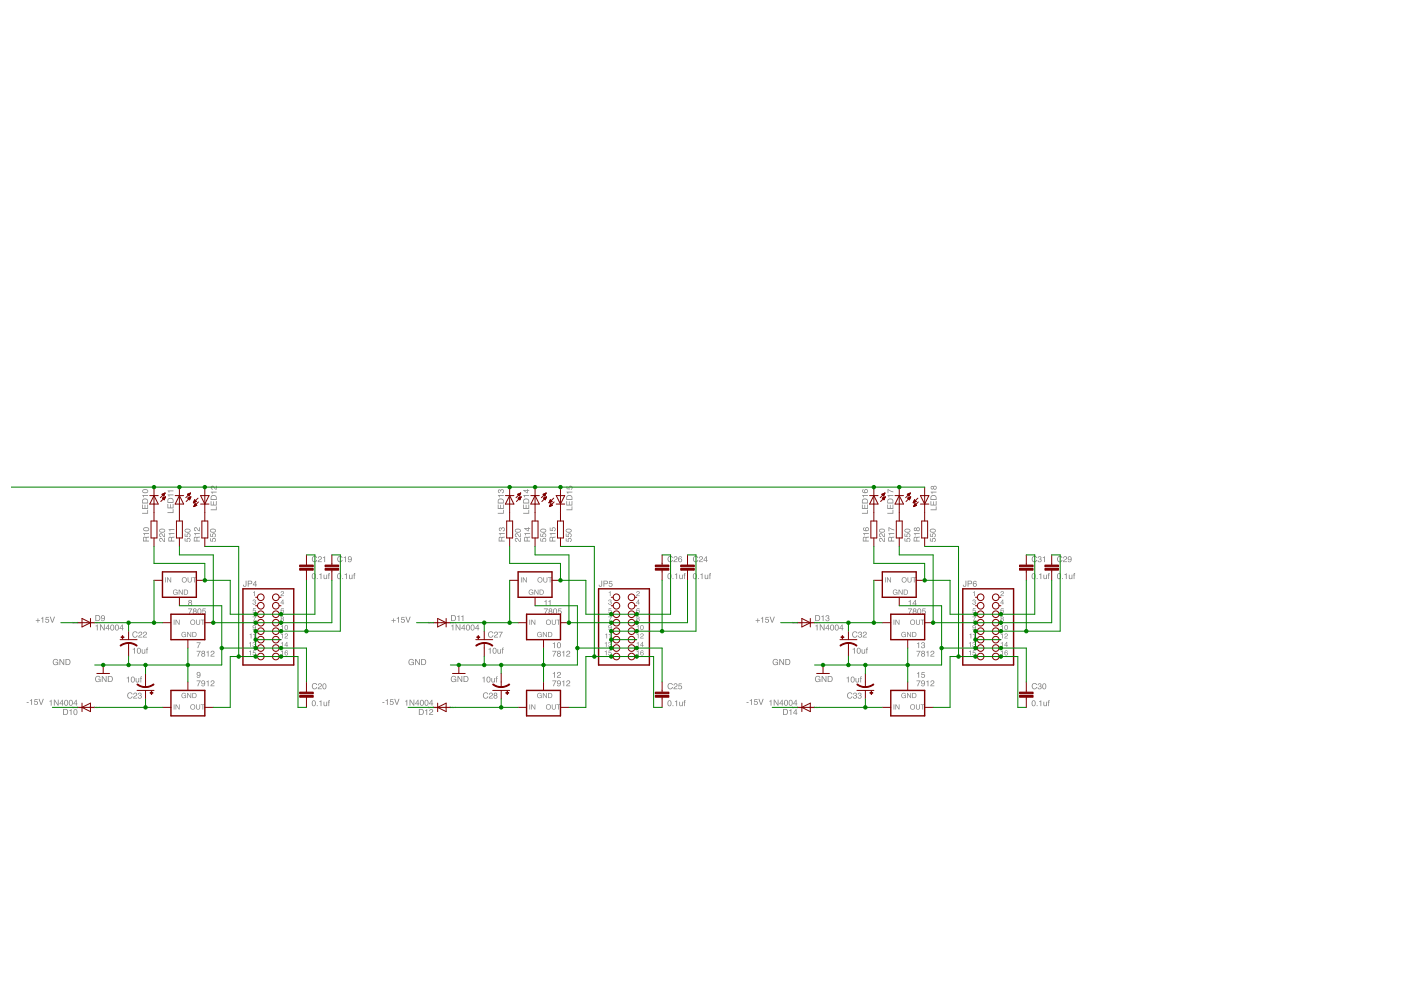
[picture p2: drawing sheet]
<svg xmlns="http://www.w3.org/2000/svg" width="420mm" height="297mm" viewBox="0 0 420 297" stroke-linecap="round" stroke-linejoin="round" font-family="sans-serif">
<g fill="#800080">
<path d="M21.7 186.4l.3 .1h-.3l.3 .3h-.3l.3-.1zM22.1 186.7a.1 .1 0 0 0 .2 0 .1 .1 0 0 0-.2 0zM22.1 186.5l.2 .2-.2 .2zM22.4 186.5v.3zM22.5 186.6h.2h-.2l.2 .2zM22.8 186.6h.2l-.2 .1 .2 .1zM22.9 186.6l.1 .1zM23.1 186.6a.21 .21 0 0 1 .4 0 .21 .21 0 0 1-.4 0zM23.2 186.6a.16 .16 0 0 0 .3 0 .16 .16 0 0 0-.3 0zM23.6 186.5v.3zM23.7 186.7a.15 .15 0 0 0 .3 0 .15 .15 0 0 0-.3 0zM23.8 186.6l.2-.2v.4zM24.1 186.6h.2l-.2 .1 .2 .1zM24.1 186.6l.2 .1zM24.4 186.5v.3zM24.8 186.5l.1-.1v.4z"/>
<path d="M26.8 186.4l.3 .1h-.3l.2 .3h-.2l.2-.1zM27.2 186.7a.1 .1 0 0 0 .2 0 .1 .1 0 0 0-.2 0zM27.1 186.5l.3 .2-.2 .2zM27.5 186.5v.3zM27.6 186.6h.2h-.2l.2 .2zM27.9 186.6h.2l-.2 .1 .2 .1zM27.9 186.6l.2 .1zM28.2 186.6a.21 .21 0 0 1 .4 0 .21 .21 0 0 1-.4 0zM28.2 186.6a.16 .16 0 0 0 .3 0 .16 .16 0 0 0-.3 0zM28.6 186.5l.1 .3zM28.8 186.7a.1 .1 0 0 0 .2 0 .1 .1 0 0 0-.2 0zM28.8 186.6l.3-.2v.4zM29.2 186.6h.2l-.2 .1 .1 .1zM29.2 186.6l.2 .1zM29.5 186.5v.3zM29.8 186.5h.2l-.1 .3h.2h-.3l.2-.2z"/>
<path d="M26.8 211.9h.2h-.2l.2 .3h-.3l.3-.1zM27.2 212.1a.1 .1 0 0 0 .2 0 .1 .1 0 0 0-.2 0zM27.1 211.9l.3 .2-.2 .3zM27.4 211.9l.1 .3zM27.6 212h.2l-.2 .1 .2 .1zM27.9 212h.2l-.2 .1 .1 .1zM27.9 212l.2 .1zM28.2 212a.21 .21 0 0 1 .4 0 .21 .21 0 0 1-.4 0zM28.2 212a.16 .16 0 0 0 .3 0 .16 .16 0 0 0-.3 0zM28.6 211.9l.1 .3zM28.8 212.1a.1 .1 0 0 0 .2 0 .1 .1 0 0 0-.2 0zM28.8 212l.3-.2v.4zM29.1 212h.3l-.2 .1 .1 .1zM29.2 212l.1 .1zM29.4 211.9l.1 .3zM29.8 211.9l.2-.1v.4z"/>
<path d="M21.7 211.9h.3h-.3l.2 .3h-.2l.2-.1zM22.1 212.1a.1 .1 0 0 0 .2 0 .1 .1 0 0 0-.2 0zM22 211.9l.3 .2-.2 .3zM22.4 211.9v.3zM22.5 212h.2l-.2 .1 .2 .1zM22.8 212h.2l-.2 .1 .2 .1zM22.8 212l.2 .1zM23.1 212a.21 .21 0 0 1 .4 0 .21 .21 0 0 1-.4 0zM23.1 212a.16 .16 0 0 0 .3 0 .16 .16 0 0 0-.3 0zM23.5 211.9l.1 .3zM23.7 212.1a.1 .1 0 0 0 .2 0 .1 .1 0 0 0-.2 0zM23.7 212l.3-.2v.4zM24.1 212h.2l-.2 .1 .1 .1zM24.1 212l.2 .1zM24.4 211.9v.3zM24.7 211.9h.2l-.1 .3h.2h-.3l.2-.2z"/>
<path d="M128.4 186.4l.3 .1h-.3l.2 .3h-.2l.2-.1zM128.8 186.7a.1 .1 0 0 0 .2 0 .1 .1 0 0 0-.2 0zM128.7 186.5l.3 .2-.2 .2zM129.1 186.5v.3zM129.2 186.6h.2h-.2l.2 .2zM129.5 186.6h.2l-.2 .1 .2 .1zM129.5 186.6l.2 .1zM129.8 186.6a.21 .21 0 0 1 .4 0 .21 .21 0 0 1-.4 0zM129.8 186.6a.16 .16 0 0 0 .3 0 .16 .16 0 0 0-.3 0zM130.2 186.5l.1 .3zM130.4 186.7a.1 .1 0 0 0 .2 0 .1 .1 0 0 0-.2 0zM130.4 186.6l.3-.2v.4zM130.8 186.6h.2l-.2 .1 .1 .1zM130.8 186.6l.1 .1zM131.1 186.5v.3zM131.4 186.5l.2-.1v.4z"/>
<path d="M133.5 186.4l.2 .1h-.2l.2 .3h-.3l.3-.1zM133.9 186.7a.1 .1 0 0 0 .2 0 .1 .1 0 0 0-.2 0zM133.8 186.5l.3 .2-.2 .2zM134.1 186.5l.1 .3zM134.3 186.6h.2h-.2l.2 .2zM134.6 186.6h.2l-.2 .1 .1 .1zM134.6 186.6l.2 .1zM134.9 186.6a.21 .21 0 0 1 .4 0 .21 .21 0 0 1-.4 0zM134.9 186.6a.16 .16 0 0 0 .3 0 .16 .16 0 0 0-.3 0zM135.3 186.5l.1 .3zM135.5 186.7a.1 .1 0 0 0 .2 0 .1 .1 0 0 0-.2 0zM135.5 186.6l.2-.2v.4zM135.8 186.6h.3l-.2 .1 .1 .1zM135.9 186.6l.1 .1zM136.1 186.5l.1 .3zM136.5 186.5h.2l-.2 .3h.2h-.2l.2-.2z"/>
<path d="M133.5 211.9h.2h-.2l.2 .3h-.3l.3-.1zM133.8 212.1a.1 .1 0 0 0 .2 0 .1 .1 0 0 0-.2 0zM133.8 211.9l.3 .2-.3 .3zM134.1 211.9l.1 .3zM134.3 212h.2l-.2 .1 .1 .1zM134.6 212h.2l-.2 .1 .1 .1zM134.6 212l.1 .1zM134.8 212a.25 .25 0 0 1 .5 0 .25 .25 0 0 1-.5 0zM134.9 212a.16 .16 0 0 0 .3 0 .16 .16 0 0 0-.3 0zM135.3 211.9v.3zM135.5 212.1a.1 .1 0 0 0 .2 0 .1 .1 0 0 0-.2 0zM135.5 212l.2-.2v.4zM135.8 212h.2l-.2 .1 .2 .1zM135.9 212l.1 .1zM136.1 211.9l.1 .3zM136.5 211.9l.1-.1v.4z"/>
<path d="M128.4 211.9h.2h-.2l.2 .3h-.3l.3-.1zM128.8 212.1a.1 .1 0 0 0 .2 0 .1 .1 0 0 0-.2 0zM128.7 211.9l.3 .2-.2 .3zM129 211.9l.1 .3zM129.2 212h.2l-.2 .1 .2 .1zM129.5 212h.2l-.2 .1 .1 .1zM129.5 212l.2 .1zM129.8 212a.21 .21 0 0 1 .4 0 .21 .21 0 0 1-.4 0zM129.8 212a.16 .16 0 0 0 .3 0 .16 .16 0 0 0-.3 0zM130.2 211.9l.1 .3zM130.4 212.1a.1 .1 0 0 0 .2 0 .1 .1 0 0 0-.2 0zM130.4 212l.2-.2v.4zM130.7 212h.3l-.2 .1 .1 .1zM130.8 212l.1 .1zM131 211.9l.1 .3zM131.4 211.9h.2l-.2 .3h.2h-.2l.2-.2z"/>
<path d="M237.6 186.4l.3 .1h-.3l.2 .3h-.2l.2-.1zM238 186.7a.1 .1 0 0 0 .2 0 .1 .1 0 0 0-.2 0zM237.9 186.5l.3 .2-.2 .2zM238.3 186.5v.3zM238.4 186.6h.2h-.2l.2 .2zM238.7 186.6h.2l-.2 .1 .2 .1zM238.7 186.6l.2 .1zM239 186.6a.21 .21 0 0 1 .4 0 .21 .21 0 0 1-.4 0zM239 186.6a.2 .2 0 0 0 .4 0 .2 .2 0 0 0-.4 0zM239.4 186.5l.1 .3zM239.6 186.7a.1 .1 0 0 0 .2 0 .1 .1 0 0 0-.2 0zM239.6 186.6l.3-.2v.4zM240 186.6h.2l-.2 .1 .1 .1zM240 186.6l.2 .1zM240.3 186.5v.3zM240.6 186.5l.2-.1v.4z"/>
<path d="M242.7 186.4l.2 .1h-.2l.2 .3h-.3l.3-.1zM243.1 186.7a.1 .1 0 0 0 .2 0 .1 .1 0 0 0-.2 0zM243 186.5l.3 .2-.2 .2zM243.3 186.5l.1 .3zM243.5 186.6h.2h-.2l.2 .2zM243.8 186.6h.2l-.2 .1 .1 .1zM243.8 186.6l.2 .1zM244.1 186.6a.21 .21 0 0 1 .4 0 .21 .21 0 0 1-.4 0zM244.1 186.6a.16 .16 0 0 0 .3 0 .16 .16 0 0 0-.3 0zM244.5 186.5l.1 .3zM244.7 186.7a.1 .1 0 0 0 .2 0 .1 .1 0 0 0-.2 0zM244.7 186.6l.3-.2v.4zM245.1 186.6h.2l-.2 .1 .1 .1zM245.1 186.6l.1 .1zM245.3 186.5l.1 .3zM245.7 186.5h.2l-.2 .3h.3h-.3l.2-.2z"/>
<path d="M242.7 211.9h.2h-.2l.2 .3h-.3l.3-.1zM243.1 212.1a.1 .1 0 0 0 .2 0 .1 .1 0 0 0-.2 0zM243 211.9l.3 .2-.2 .3zM243.3 211.9l.1 .3zM243.5 212h.2l-.2 .1 .1 .1zM243.8 212h.2l-.2 .1 .1 .1zM243.8 212l.1 .1zM244 212a.25 .25 0 0 1 .5 0 .25 .25 0 0 1-.5 0zM244.1 212a.16 .16 0 0 0 .3 0 .16 .16 0 0 0-.3 0zM244.5 211.9l.1 .3zM244.7 212.1a.1 .1 0 0 0 .2 0 .1 .1 0 0 0-.2 0zM244.7 212l.2-.2v.4zM245 212h.2l-.2 .1 .2 .1zM245.1 212l.1 .1zM245.3 211.9l.1 .3zM245.7 211.9l.1-.1v.4z"/>
<path d="M237.6 211.9h.2h-.2l.2 .3h-.3l.3-.1zM238 212.1a.1 .1 0 0 0 .2 0 .1 .1 0 0 0-.2 0zM237.9 211.9l.3 .2-.2 .3zM238.2 211.9l.1 .3zM238.4 212h.2l-.2 .1 .2 .1zM238.7 212h.2l-.2 .1 .1 .1zM238.7 212l.2 .1zM239 212a.21 .21 0 0 1 .4 0 .21 .21 0 0 1-.4 0zM239 212a.16 .16 0 0 0 .3 0 .16 .16 0 0 0-.3 0zM239.4 211.9l.1 .3zM239.6 212.1a.1 .1 0 0 0 .2 0 .1 .1 0 0 0-.2 0zM239.6 212l.3-.2v.4zM240 212h.2l-.2 .1 .1 .1zM240 212l.1 .1zM240.2 211.9l.1 .3zM240.6 211.9h.2l-.2 .3h.3h-.3l.2-.2z"/>
</g>
<g fill="#808080">
<path d="M75.9 177.5l.5-.3v1.5h-.2v-1.1z"/>
<path d="M84.4 177.3a.54 .54 0 0 1 .8 .3 .54 .54 0 0 1-.6 .6l-.2 .3h.8v.2h-1.1l.2-.5a.52 .52 0 0 0 .5-.3 .52 .52 0 0 0 0-.5l-.6 .3z"/>
<path d="M75.9 179.8a.43 .43 0 0 1 .7 0 .43 .43 0 0 1-.1 .6 .5 .5 0 0 1-.1 .9 .5 .5 0 0 1-.7-.6h.2a.32 .32 0 0 0 .5 .4 .3 .3 0 0 0 0-.6h-.3l.1-.1a.24 .24 0 0 0 .3-.3 .24 .24 0 0 0-.2-.2l-.5 .3z"/>
<path d="M75.9 182.3h.8v.2h-.6l-.1 .4a.52 .52 0 0 1 .7 .2 .52 .52 0 0 1-.3 .7 .52 .52 0 0 1-.7-.4h.2a.33 .33 0 0 0 .5 .1 .33 .33 0 0 0 .1-.5 .33 .33 0 0 0-.5 .1h-.2z"/>
<path d="M75.8 184.8h1l-.6 1.5h-.2v-.3l.6-1h-.8z"/>
<path d="M59 192.5h1.2l-.7 1.8h-.3l.2-.5 .5-1h-.9z"/>
<path d="M182.6 177.5l.5-.3v1.5h-.2v-1.1z"/>
<path d="M191 177.3a.54 .54 0 0 1 .8 .3 .54 .54 0 0 1-.6 .6l-.2 .3h.8v.2h-1l.2-.5a.52 .52 0 0 0 .5-.3 .52 .52 0 0 0 0-.5l-.7 .3z"/>
<path d="M182.6 179.8a.43 .43 0 0 1 .7 0 .43 .43 0 0 1-.1 .6 .5 .5 0 0 1-.1 .9 .5 .5 0 0 1-.7-.6h.2a.3 .3 0 0 0 .4 .4 .3 .3 0 0 0 0-.6h-.2l.1-.1a.24 .24 0 0 0 .3-.3 .24 .24 0 0 0-.3-.2l-.5 .3z"/>
<path d="M182.6 182.3h.8v.2h-.7v.4a.52 .52 0 0 1 .7 .2 .52 .52 0 0 1-.3 .7 .52 .52 0 0 1-.7-.4h.2a.33 .33 0 0 0 .5 .1 .33 .33 0 0 0 0-.5 .33 .33 0 0 0-.5 .1h-.1z"/>
<path d="M182.4 184.8h1.1l-.7 1.5h-.2l.1-.3 .6-1h-.9z"/>
<path d="M291.8 177.5l.5-.3v1.5h-.2v-1.1z"/>
<path d="M300.2 177.3a.54 .54 0 0 1 .9 .3 .54 .54 0 0 1-.7 .6l-.2 .3h.8v.2h-1l.2-.5a.52 .52 0 0 0 .5-.3 .52 .52 0 0 0 0-.5l-.6 .3z"/>
<path d="M291.8 179.8a.43 .43 0 0 1 .7 0 .43 .43 0 0 1-.1 .6 .5 .5 0 0 1-.1 .9 .5 .5 0 0 1-.7-.6h.2a.3 .3 0 0 0 .4 .4 .3 .3 0 0 0 0-.6h-.2l.1-.1a.24 .24 0 0 0 .3-.3 .24 .24 0 0 0-.3-.2l-.5 .3z"/>
<path d="M291.8 182.3h.8v.2h-.7v.4a.52 .52 0 0 1 .7 .2 .52 .52 0 0 1-.3 .7 .52 .52 0 0 1-.7-.4h.2a.33 .33 0 0 0 .5 .1 .33 .33 0 0 0 .1-.5 .33 .33 0 0 0-.6 .1h-.1z"/>
<path d="M291.6 184.8h1.1l-.6 1.5h-.3l.1-.3 .6-1h-.9z"/>
<path d="M101.3 172a.85 .85 0 0 1 1.1 .5 .85 .85 0 0 1-.5 1.1 .91 .91 0 0 1-.8-.6 .91 .91 0 0 1 .2-1zM101.6 172.1l-.2 .1a.75 .75 0 0 0 .5 1.2l.1-.1a.77 .77 0 0 0-.4-1.2zM102.6 173.3h.3v.3h-.3zM103.4 172.2l.6-.4v1.8h-.2v-1.3h-.4zM104.7 172.3h.2v.9l.2 .2 .4-.2v-.9h.2v1.3l-.2-.2a.45 .45 0 0 1-.5 .2 .45 .45 0 0 1-.3-.5zM106.2 171.9l.4-.2-.3 .4 .3 .3h-.3v1.2h-.2v-1.2h-.2z"/>
<path d="M93.7 210.1a.85 .85 0 0 1 1.1 .5 .85 .85 0 0 1-.5 1.1 .91 .91 0 0 1-.8-.6 .91 .91 0 0 1 .2-1zM93.9 210.1l-.1 .2a.75 .75 0 0 0 .4 1.2l.2-.2a.77 .77 0 0 0-.5-1.2zM95 211.4h.3v.3h-.3zM95.7 210.2l.7-.3v1.8h-.2v-1.3h-.5zM97 210.3h.3v1l.2 .2 .3-.2 .1-1h.2v1.4l-.2-.2a.45 .45 0 0 1-.5 .2 .45 .45 0 0 1-.4-.5zM98.5 209.9l.4-.1-.2 .4 .2 .3h-.2v1.2h-.2v-1.2h-.2z"/>
<path d="M93.7 172a.85 .85 0 0 1 1.1 .5 .85 .85 0 0 1-.5 1.1 .91 .91 0 0 1-.8-.6 .91 .91 0 0 1 .2-1zM93.9 172.1l-.1 .1a.75 .75 0 0 0 .4 1.2l.2-.1a.77 .77 0 0 0-.5-1.2zM95 173.3h.3v.3h-.3zM95.7 172.2l.7-.4v1.8h-.2v-1.3h-.5zM97 172.3h.3v.9l.2 .2 .3-.2 .1-.9h.2v1.3l-.2-.2a.45 .45 0 0 1-.5 .2 .45 .45 0 0 1-.4-.5zM98.5 171.9l.4-.2-.2 .4 .2 .3h-.2v1.2h-.2v-1.2h-.2z"/>
<path d="M59 195.1h1.2l-.7 1.7h-.3l.2-.5 .5-1h-.9zM60.6 195.5a.3 .3 0 0 0 .6 0 .3 .3 0 0 0-.6 0zM60.6 196.3a.36 .36 0 0 0 .7 0 .36 .36 0 0 0-.7 0zM60.6 195.2a.5 .5 0 0 1 .7-.1 .5 .5 0 0 1 0 .8 .54 .54 0 0 1 .1 .8 .54 .54 0 0 1-.8 0 .54 .54 0 0 1 0-.8l-.2-.4zM61.9 195.4l.6-.3v1.7h-.2v-1.2h-.4zM63.4 195.2a.6 .6 0 0 1 .9 .2 .6 .6 0 0 1-.6 .8l-.3 .4h.9v.2h-1.2l.3-.6a.57 .57 0 0 0 .6-.3 .57 .57 0 0 0-.1-.6l-.7 .4z"/>
<path d="M56.4 182.4h1.2l-.7 1.7h-.2l.1-.5 .6-1h-1zM58.1 182.8a.3 .3 0 0 0 .6 0 .3 .3 0 0 0-.6 0zM58 183.6a.4 .4 0 0 0 .8 0 .4 .4 0 0 0-.8 0zM58 182.5a.5 .5 0 0 1 .8-.1 .5 .5 0 0 1-.1 .8 .54 .54 0 0 1 .1 .8 .54 .54 0 0 1-.8 0 .54 .54 0 0 1 .1-.8l-.2-.4zM59.4 182.5a.85 .85 0 0 1 1.1 .5 .85 .85 0 0 1-.5 1.1 .91 .91 0 0 1-.8-.6 .91 .91 0 0 1 .2-1zM59.6 182.6l-.1 .1a.75 .75 0 0 0 .4 1.2l.2-.1a.77 .77 0 0 0-.5-1.2zM60.8 182.4h.9v.2h-.8v.5a.61 .61 0 0 1 .8 .3 .61 .61 0 0 1-.4 .8 .61 .61 0 0 1-.7-.5h.2a.38 .38 0 0 0 .6 .1 .38 .38 0 0 0 0-.6 .38 .38 0 0 0-.6 .1h-.1z"/>
<path d="M59 204h1.2l-.7 1.7h-.3l.2-.5 .5-1h-.9zM60.5 204.1a.84 .84 0 0 1 1.1 .6 .84 .84 0 0 1-.7 1l-.5-.3v-.1h.2a.35 .35 0 0 0 .4 .2 .35 .35 0 0 0 .3-.4v-.2a.56 .56 0 0 1-.8 0 .56 .56 0 0 1 0-.8zM60.6 204.5a.37 .37 0 0 0 .7 0 .37 .37 0 0 0-.7 0zM61.9 204.3l.6-.4v1.8h-.2v-1.3h-.4zM63.4 204a.6 .6 0 0 1 .9 .3 .6 .6 0 0 1-.6 .8l-.3 .4h.9v.2h-1.2l.3-.6a.57 .57 0 0 0 .6-.3 .57 .57 0 0 0-.1-.6l-.7 .4z"/>
<path d="M39.8 194.5l.7-.3v1.7h-.3v-1.2h-.4zM41.2 194.3a.85 .85 0 0 1 1.1 .5 .85 .85 0 0 1-.4 1.1 .91 .91 0 0 1-.9-.6 .91 .91 0 0 1 .2-1zM41.5 194.4l-.1 .1a.75 .75 0 0 0 .4 1.2l.1-.1a.77 .77 0 0 0-.4-1.2zM42.5 194.6h.2v1l.3 .1 .3-.2v-.9h.3v1.3l-.2-.2a.45 .45 0 0 1-.6 .2 .45 .45 0 0 1-.3-.4zM44 194.2l.4-.1-.2 .3 .2 .4h-.2v1.1h-.2v-1.1h-.2z"/>
<path d="M38 203.1l.6-.3v1.7h-.2v-1.2h-.4zM39.4 203a.85 .85 0 0 1 1.1 .5 .85 .85 0 0 1-.5 1.1 .91 .91 0 0 1-.8-.6 .91 .91 0 0 1 .2-1zM39.7 203l-.1 .2a.75 .75 0 0 0 .4 1.2l.1-.2a.77 .77 0 0 0-.4-1.2zM40.7 203.2h.2v1l.3 .2 .3-.2v-1h.2v1.3l-.2-.2a.45 .45 0 0 1-.5 .3 .45 .45 0 0 1-.3-.5zM42.2 202.8l.4-.1-.2 .4 .2 .3h-.2v1.1h-.3v-1.1h-.1z"/>
<path d="M28.6 187.5l.7-.3v1.7h-.2v-1.2h-.5zM30 187.2h.3l.9 1.4v-1.4h.2v1.7h-.3l-.9-1.4v1.4h-.2zM32.4 187.5l-.5 .8h.5zM32.5 187.2h.1v1.1h.3v.2h-.3v.4h-.2v-.4h-.7zM33.3 187.4a.85 .85 0 0 1 1 .5 .85 .85 0 0 1-.4 1.1 .91 .91 0 0 1-.9-.6 .91 .91 0 0 1 .3-1zM33.5 187.4l-.1 .2a.75 .75 0 0 0 .4 1.2l.1-.2a.77 .77 0 0 0-.4-1.2zM34.6 187.4a.85 .85 0 0 1 1.1 .5 .85 .85 0 0 1-.4 1.1 .91 .91 0 0 1-.9-.6 .91 .91 0 0 1 .2-1zM34.9 187.4l-.1 .2a.75 .75 0 0 0 .4 1.2l.1-.2a.77 .77 0 0 0-.4-1.2zM36.6 187.5l-.6 .8h.6zM36.6 187.2h.2v1.1h.3v.2h-.3v.4h-.2v-.4h-.8z"/>
<path d="M14.8 210.1l.7-.3v1.7h-.3v-1.2h-.4zM16.2 209.7h.2l1 1.5v-1.5h.2v1.8h-.3l-.9-1.5v1.5h-.2zM18.6 210.1l-.6 .8h.6zM18.6 209.7h.2v1.2h.3v.2h-.3v.4h-.2v-.4h-.8zM19.4 209.9a.85 .85 0 0 1 1.1 .5 .85 .85 0 0 1-.5 1.1 .91 .91 0 0 1-.8-.6 .91 .91 0 0 1 .2-1zM19.7 210l-.1 .1a.75 .75 0 0 0 .4 1.2l.1-.1a.77 .77 0 0 0-.4-1.2zM20.8 209.9a.85 .85 0 0 1 1.1 .5 .85 .85 0 0 1-.5 1.1 .91 .91 0 0 1-.8-.6 .91 .91 0 0 1 .2-1zM21.1 210l-.1 .1a.75 .75 0 0 0 .4 1.2l.1-.1a.77 .77 0 0 0-.4-1.2zM22.8 210.1l-.6 .8h.6zM22.8 209.7h.2v1.2h.2v.2h-.2v.4h-.2v-.4h-.8z"/>
<path d="M47.9 161.4a1.02 1.02 0 0 1 1.3 .7l.1-.9h.2v1.2l-.6-.2a.57 .57 0 0 0-.3-.6 .57 .57 0 0 0-.6 .1l.4 .7a.6 .6 0 0 1-.6-.4 .6 .6 0 0 1 .1-.6zM47.9 160a1.02 1.02 0 0 1 1.3 .7l.1-.9h.2v1.2l-.6-.2a.57 .57 0 0 0-.3-.6 .57 .57 0 0 0-.6 .1l.4 .7a.6 .6 0 0 1-.6-.3 .6 .6 0 0 1 .1-.7zM47.9 158.7a.88 .88 0 0 1 1-.3 .88 .88 0 0 1 .5 1l-.1 .1a.93 .93 0 0 1-1.5-.6zM48 158.9a.67 .67 0 0 0 .6 .5 .67 .67 0 0 0 .7-.5l-.7-.2z"/>
<path d="M55.4 161.3h.2v.8h.5a.61 .61 0 0 1 .3-.8 .61 .61 0 0 1 .8 .4 .61 .61 0 0 1-.5 .7v-.2a.38 .38 0 0 0 .1-.6 .38 .38 0 0 0-.6 0 .38 .38 0 0 0 .1 .6v.2l-.9-.2zM55.4 159.9h.2v.8l.5 .1a.61 .61 0 0 1 .3-.9 .61 .61 0 0 1 .8 .4 .61 .61 0 0 1-.5 .7v-.2a.38 .38 0 0 0 .1-.6 .38 .38 0 0 0-.6 0 .38 .38 0 0 0 .1 .6v.2l-.9-.2zM55.5 158.7a.88 .88 0 0 1 1-.3 .88 .88 0 0 1 .5 1l-.1 .1a.93 .93 0 0 1-1.5-.6zM55.6 158.9a.67 .67 0 0 0 .6 .5 .67 .67 0 0 0 .7-.5l-.7-.2z"/>
<path d="M63 161.3h.2v.8h.5a.61 .61 0 0 1 .3-.8 .61 .61 0 0 1 .8 .4 .61 .61 0 0 1-.5 .7v-.2a.38 .38 0 0 0 .2-.6 .38 .38 0 0 0-.6 0 .38 .38 0 0 0 .1 .6l-.1 .2-.9-.2zM63 159.9h.2v.8l.5 .1a.61 .61 0 0 1 .3-.9 .61 .61 0 0 1 .8 .4 .61 .61 0 0 1-.5 .7v-.2a.38 .38 0 0 0 .2-.6 .38 .38 0 0 0-.6 0 .38 .38 0 0 0 .1 .6l-.1 .2-.9-.2zM63.1 158.7a.88 .88 0 0 1 1.1-.3 .88 .88 0 0 1 .4 1l-.1 .1a.93 .93 0 0 1-1.5-.6zM63.2 158.9a.67 .67 0 0 0 .7 .5 .67 .67 0 0 0 .6-.5l-.6-.2z"/>
<path d="M28.8 202.8a.8 .8 0 0 1 1.3 .4h-.2a.62 .62 0 0 0-.9-.1 .62 .62 0 0 0 0 .9 .62 .62 0 0 0 .9-.2v-.1h-.5v-.2h.8v.9l-.3-.2a.9 .9 0 0 1-1.3-.1 .9 .9 0 0 1 .2-1.3zM30.5 202.6h.3l.9 1.5v-1.5h.3v1.8h-.3l-.9-1.4v1.4h-.3zM32.6 202.8v1.4h.6l.4-.5a.65 .65 0 0 0-.6-.9zM32.3 202.6h.8a.91 .91 0 0 1 .7 .9 .91 .91 0 0 1-.7 .9h-.8z"/>
<path d="M208 172a.85 .85 0 0 1 1.1 .5 .85 .85 0 0 1-.5 1.1 .91 .91 0 0 1-.8-.6 .91 .91 0 0 1 .2-1zM208.2 172.1l-.1 .1a.75 .75 0 0 0 .4 1.2l.2-.1a.77 .77 0 0 0-.5-1.2zM209.3 173.3h.3v.3h-.3zM210 172.2l.7-.4v1.8h-.3v-1.3h-.4zM211.3 172.3h.3v.9l.2 .2 .3-.2 .1-.9h.2v1.3l-.2-.2a.45 .45 0 0 1-.5 .2 .45 .45 0 0 1-.4-.5zM212.8 171.9l.4-.2-.2 .4 .2 .3h-.2v1.2h-.2v-1.2h-.2z"/>
<path d="M200.4 210.1a.85 .85 0 0 1 1.1 .5 .85 .85 0 0 1-.5 1.1 .91 .91 0 0 1-.9-.6 .91 .91 0 0 1 .3-1zM200.6 210.1l-.1 .2a.75 .75 0 0 0 .4 1.2l.1-.2a.77 .77 0 0 0-.4-1.2zM201.7 211.4h.2v.3h-.2zM202.4 210.2l.7-.3v1.8h-.3v-1.3h-.4zM203.7 210.3h.2l.1 1 .2 .2 .3-.2 .1-1h.2v1.4l-.2-.2a.45 .45 0 0 1-.5 .2 .45 .45 0 0 1-.4-.5zM205.2 209.9l.4-.1-.2 .4 .2 .3h-.2v1.2h-.2v-1.2h-.2z"/>
<path d="M200.4 172a.85 .85 0 0 1 1.1 .5 .85 .85 0 0 1-.5 1.1 .91 .91 0 0 1-.9-.6 .91 .91 0 0 1 .3-1zM200.6 172.1l-.1 .1a.75 .75 0 0 0 .4 1.2l.1-.1a.77 .77 0 0 0-.4-1.2zM201.7 173.3h.2v.3h-.2zM202.4 172.2l.7-.4v1.8h-.3v-1.3h-.4zM203.7 172.3h.2l.1 .9 .2 .2 .3-.2 .1-.9h.2v1.3l-.2-.2a.45 .45 0 0 1-.5 .2 .45 .45 0 0 1-.4-.5zM205.2 171.9l.4-.2-.2 .4 .2 .3h-.2v1.2h-.2v-1.2h-.2z"/>
<path d="M165.6 195.1h1.3l-.8 1.7h-.2l.1-.5 .6-1h-1zM167.3 195.5a.3 .3 0 0 0 .6 0 .3 .3 0 0 0-.6 0zM167.3 196.3a.36 .36 0 0 0 .7 0 .36 .36 0 0 0-.7 0zM167.2 195.2a.5 .5 0 0 1 .8-.1 .5 .5 0 0 1-.1 .8 .54 .54 0 0 1 .1 .8 .54 .54 0 0 1-.8 0 .54 .54 0 0 1 .1-.8l-.2-.4zM168.6 195.4l.6-.3v1.7h-.2v-1.2h-.4zM170 195.2a.6 .6 0 0 1 1 .2 .6 .6 0 0 1-.6 .8l-.4 .4h1v.2h-1.2l.3-.6a.57 .57 0 0 0 .5-.3 .57 .57 0 0 0 0-.6l-.8 .4z"/>
<path d="M163.1 182.4h1.2l-.7 1.7h-.2l.1-.5 .6-1h-1zM164.8 182.8a.3 .3 0 0 0 .6 0 .3 .3 0 0 0-.6 0zM164.7 183.6a.36 .36 0 0 0 .7 0 .36 .36 0 0 0-.7 0zM164.7 182.5a.5 .5 0 0 1 .7-.1 .5 .5 0 0 1 0 .8 .54 .54 0 0 1 .1 .8 .54 .54 0 0 1-.8 0 .54 .54 0 0 1 .1-.8l-.3-.4zM166.1 182.5a.85 .85 0 0 1 1 .5 .85 .85 0 0 1-.4 1.1 .91 .91 0 0 1-.9-.6 .91 .91 0 0 1 .3-1zM166.3 182.6l-.1 .1a.75 .75 0 0 0 .4 1.2l.1-.1a.77 .77 0 0 0-.4-1.2zM167.5 182.4h.9v.2h-.8l-.1 .5a.61 .61 0 0 1 .9 .3 .61 .61 0 0 1-.4 .8 .61 .61 0 0 1-.7-.5h.2a.38 .38 0 0 0 .6 .1 .38 .38 0 0 0 0-.6 .38 .38 0 0 0-.6 .1h-.2z"/>
<path d="M165.6 204h1.3l-.8 1.7h-.2l.1-.5 .6-1h-1zM167.2 204.1a.84 .84 0 0 1 1.1 .6 .84 .84 0 0 1-.7 1l-.5-.3-.1-.1h.3a.35 .35 0 0 0 .4 .2 .35 .35 0 0 0 .3-.4v-.2a.56 .56 0 0 1-.8 0 .56 .56 0 0 1 0-.8zM167.3 204.5a.37 .37 0 0 0 .7 0 .37 .37 0 0 0-.7 0zM168.6 204.3l.6-.4v1.8h-.2v-1.3h-.4zM170 204a.6 .6 0 0 1 1 .3 .6 .6 0 0 1-.6 .8l-.4 .4h1v.2h-1.2l.3-.6a.57 .57 0 0 0 .5-.3 .57 .57 0 0 0 0-.6l-.8 .4z"/>
<path d="M146.5 194.5l.6-.3v1.7h-.2v-1.2h-.4zM147.9 194.3a.85 .85 0 0 1 1.1 .5 .85 .85 0 0 1-.5 1.1 .91 .91 0 0 1-.8-.6 .91 .91 0 0 1 .2-1zM148.2 194.4l-.2 .1a.75 .75 0 0 0 .5 1.2l.1-.1a.77 .77 0 0 0-.4-1.2zM149.2 194.6h.2v1l.3 .1 .3-.2v-.9h.2v1.3l-.2-.2a.45 .45 0 0 1-.5 .2 .45 .45 0 0 1-.3-.4zM150.7 194.2l.4-.1-.2 .3 .2 .4h-.3v1.1h-.2v-1.1h-.2z"/>
<path d="M144.7 203.1l.6-.3v1.7h-.2v-1.2h-.4zM146.1 203a.85 .85 0 0 1 1.1 .5 .85 .85 0 0 1-.5 1.1 .91 .91 0 0 1-.8-.6 .91 .91 0 0 1 .2-1zM146.3 203l-.1 .2a.75 .75 0 0 0 .4 1.2l.2-.2a.77 .77 0 0 0-.5-1.2zM147.4 203.2h.2v1l.2 .2 .3-.2 .1-1h.2v1.3l-.2-.2a.45 .45 0 0 1-.5 .3 .45 .45 0 0 1-.3-.5zM148.9 202.8l.3-.1-.2 .4 .2 .3h-.2v1.1h-.2v-1.1h-.2z"/>
<path d="M135.3 187.5l.7-.3v1.7h-.3v-1.2h-.4zM136.7 187.2h.2l.9 1.4v-1.4h.3v1.7h-.3l-.9-1.4v1.4h-.2zM139.1 187.5l-.6 .8h.6zM139.1 187.2h.2v1.1h.3v.2h-.3v.4h-.2v-.4h-.8zM139.9 187.4a.85 .85 0 0 1 1.1 .5 .85 .85 0 0 1-.5 1.1 .91 .91 0 0 1-.8-.6 .91 .91 0 0 1 .2-1zM140.2 187.4l-.1 .2a.75 .75 0 0 0 .4 1.2l.1-.2a.77 .77 0 0 0-.4-1.2zM141.3 187.4a.85 .85 0 0 1 1.1 .5 .85 .85 0 0 1-.5 1.1 .91 .91 0 0 1-.8-.6 .91 .91 0 0 1 .2-1zM141.6 187.4l-.2 .2a.75 .75 0 0 0 .5 1.2l.1-.2a.77 .77 0 0 0-.4-1.2zM143.3 187.5l-.6 .8h.6zM143.3 187.2h.2v1.1h.2v.2h-.2v.4h-.2v-.4h-.8z"/>
<path d="M121.5 210.1l.6-.3v1.7h-.2v-1.2h-.4zM122.8 209.7h.3l.9 1.5v-1.5h.3v1.8h-.3l-.9-1.5v1.5h-.3zM125.3 210.1l-.6 .8h.6zM125.3 209.7h.2v1.2h.3v.2h-.3v.4h-.2v-.4h-.8zM126.1 209.9a.85 .85 0 0 1 1.1 .5 .85 .85 0 0 1-.5 1.1 .91 .91 0 0 1-.8-.6 .91 .91 0 0 1 .2-1zM126.4 210l-.2 .1a.75 .75 0 0 0 .5 1.2l.1-.1a.77 .77 0 0 0-.4-1.2zM127.5 209.9a.85 .85 0 0 1 1.1 .5 .85 .85 0 0 1-.5 1.1 .91 .91 0 0 1-.8-.6 .91 .91 0 0 1 .2-1zM127.7 210l-.1 .1a.75 .75 0 0 0 .4 1.2l.2-.1a.77 .77 0 0 0-.5-1.2zM129.4 210.1l-.5 .8h.5zM129.5 209.7h.2v1.2h.2v.2h-.2v.4h-.3v-.4h-.7z"/>
<path d="M154.6 161.4a1.02 1.02 0 0 1 1.2 .7l.1-.9h.3v1.2l-.6-.2a.57 .57 0 0 0-.3-.6 .57 .57 0 0 0-.7 .1l.4 .7a.6 .6 0 0 1-.6-.4 .6 .6 0 0 1 .2-.6zM154.6 160a1.02 1.02 0 0 1 1.2 .7l.1-.9h.3v1.2l-.6-.2a.57 .57 0 0 0-.3-.6 .57 .57 0 0 0-.7 .1l.4 .7a.6 .6 0 0 1-.6-.3 .6 .6 0 0 1 .2-.7zM154.5 158.7a.88 .88 0 0 1 1.1-.3 .88 .88 0 0 1 .5 1l-.2 .1a.93 .93 0 0 1-1.5-.6zM154.7 158.9a.67 .67 0 0 0 .6 .5 .67 .67 0 0 0 .7-.5l-.7-.2z"/>
<path d="M162.1 161.3h.2v.8h.5a.61 .61 0 0 1 .2-.8 .61 .61 0 0 1 .9 .4 .61 .61 0 0 1-.6 .7v-.2a.38 .38 0 0 0 .2-.6 .38 .38 0 0 0-.6 0 .38 .38 0 0 0 .1 .6v.2l-.9-.2zM162.1 159.9h.2v.8l.5 .1a.61 .61 0 0 1 .2-.9 .61 .61 0 0 1 .9 .4 .61 .61 0 0 1-.6 .7v-.2a.38 .38 0 0 0 .2-.6 .38 .38 0 0 0-.6 0 .38 .38 0 0 0 .1 .6v.2l-.9-.2zM162.2 158.7a.88 .88 0 0 1 1-.3 .88 .88 0 0 1 .5 1l-.2 .1a.93 .93 0 0 1-1.4-.6zM162.3 158.9a.67 .67 0 0 0 .6 .5 .67 .67 0 0 0 .7-.5l-.7-.2z"/>
<path d="M169.7 161.3h.2v.8h.5a.61 .61 0 0 1 .3-.8 .61 .61 0 0 1 .8 .4 .61 .61 0 0 1-.6 .7v-.2a.38 .38 0 0 0 .2-.6 .38 .38 0 0 0-.6 0 .38 .38 0 0 0 .1 .6v.2l-.9-.2zM169.7 159.9h.2v.8l.5 .1a.61 .61 0 0 1 .3-.9 .61 .61 0 0 1 .8 .4 .61 .61 0 0 1-.6 .7v-.2a.38 .38 0 0 0 .2-.6 .38 .38 0 0 0-.6 0 .38 .38 0 0 0 .1 .6v.2l-.9-.2zM169.8 158.7a.88 .88 0 0 1 1-.3 .88 .88 0 0 1 .5 1l-.1 .1a.93 .93 0 0 1-1.5-.6zM169.9 158.9a.67 .67 0 0 0 .6 .5 .67 .67 0 0 0 .7-.5l-.7-.2z"/>
<path d="M135.4 202.8a.8 .8 0 0 1 1.4 .4h-.2a.62 .62 0 0 0-1-.1 .62 .62 0 0 0 .1 .9 .62 .62 0 0 0 .9-.2v-.1h-.6v-.2h.8v.9l-.2-.2a.9 .9 0 0 1-1.3-.1 .9 .9 0 0 1 .1-1.3zM137.2 202.6h.3l.9 1.5v-1.5h.2v1.8h-.2l-1-1.4v1.4h-.2zM139.3 202.8v1.4h.6l.3-.5a.65 .65 0 0 0-.5-.9zM139 202.6h.7a.91 .91 0 0 1 .8 .9 .91 .91 0 0 1-.8 .9h-.7z"/>
<path d="M317.2 172a.85 .85 0 0 1 1.1 .5 .85 .85 0 0 1-.5 1.1 .91 .91 0 0 1-.8-.6 .91 .91 0 0 1 .2-1zM317.4 172.1l-.1 .1a.75 .75 0 0 0 .4 1.2l.2-.1a.77 .77 0 0 0-.5-1.2zM318.5 173.3h.3v.3h-.3zM319.2 172.2l.7-.4v1.8h-.2v-1.3h-.5zM320.6 172.3h.2v.9l.2 .2 .3-.2 .1-.9h.2v1.3l-.2-.2a.45 .45 0 0 1-.5 .2 .45 .45 0 0 1-.3-.5zM322 171.9l.4-.2-.2 .4 .2 .3h-.2v1.2h-.2v-1.2h-.2z"/>
<path d="M309.6 210.1a.85 .85 0 0 1 1.1 .5 .85 .85 0 0 1-.5 1.1 .91 .91 0 0 1-.9-.6 .91 .91 0 0 1 .3-1zM309.8 210.1l-.1 .2a.75 .75 0 0 0 .4 1.2l.1-.2a.77 .77 0 0 0-.4-1.2zM310.9 211.4h.3v.3h-.3zM311.6 210.2l.7-.3v1.8h-.3v-1.3h-.4zM312.9 210.3h.3v1l.2 .2 .3-.2 .1-1h.2v1.4l-.2-.2a.45 .45 0 0 1-.5 .2 .45 .45 0 0 1-.4-.5zM314.4 209.9l.4-.1-.2 .4 .2 .3h-.2v1.2h-.2v-1.2h-.2z"/>
<path d="M309.6 172a.85 .85 0 0 1 1.1 .5 .85 .85 0 0 1-.5 1.1 .91 .91 0 0 1-.9-.6 .91 .91 0 0 1 .3-1zM309.8 172.1l-.1 .1a.75 .75 0 0 0 .4 1.2l.1-.1a.77 .77 0 0 0-.4-1.2zM310.9 173.3h.3v.3h-.3zM311.6 172.2l.7-.4v1.8h-.3v-1.3h-.4zM312.9 172.3h.3v.9l.2 .2 .3-.2 .1-.9h.2v1.3l-.2-.2a.45 .45 0 0 1-.5 .2 .45 .45 0 0 1-.4-.5zM314.4 171.9l.4-.2-.2 .4 .2 .3h-.2v1.2h-.2v-1.2h-.2z"/>
<path d="M274.9 195.1h1.2l-.8 1.7h-.2l.1-.5 .6-1h-.9zM276.5 195.5a.3 .3 0 0 0 .6 0 .3 .3 0 0 0-.6 0zM276.5 196.3a.36 .36 0 0 0 .7 0 .36 .36 0 0 0-.7 0zM276.4 195.2a.5 .5 0 0 1 .8-.1 .5 .5 0 0 1-.1 .8 .54 .54 0 0 1 .1 .8 .54 .54 0 0 1-.8 0 .54 .54 0 0 1 .1-.8l-.2-.4zM277.8 195.4l.6-.3v1.7h-.2v-1.2h-.4zM279.3 195.2a.6 .6 0 0 1 .9 .2 .6 .6 0 0 1-.6 .8l-.3 .4h.9v.2h-1.2l.3-.6a.57 .57 0 0 0 .5-.3 .57 .57 0 0 0 0-.6l-.8 .4z"/>
<path d="M272.3 182.4h1.2l-.7 1.7h-.2l.1-.5 .6-1h-1zM274 182.8a.3 .3 0 0 0 .6 0 .3 .3 0 0 0-.6 0zM273.9 183.6a.36 .36 0 0 0 .7 0 .36 .36 0 0 0-.7 0zM273.9 182.5a.5 .5 0 0 1 .7-.1 .5 .5 0 0 1 0 .8 .54 .54 0 0 1 .1 .8 .54 .54 0 0 1-.8 0 .54 .54 0 0 1 .1-.8l-.2-.4zM275.3 182.5a.85 .85 0 0 1 1.1 .5 .85 .85 0 0 1-.5 1.1 .91 .91 0 0 1-.9-.6 .91 .91 0 0 1 .3-1zM275.5 182.6l-.1 .1a.75 .75 0 0 0 .4 1.2l.1-.1a.77 .77 0 0 0-.4-1.2zM276.7 182.4h.9v.2h-.8v.5a.61 .61 0 0 1 .8 .3 .61 .61 0 0 1-.4 .8 .61 .61 0 0 1-.7-.5h.2a.38 .38 0 0 0 .6 .1 .38 .38 0 0 0 0-.6 .38 .38 0 0 0-.6 .1h-.2z"/>
<path d="M274.9 204h1.2l-.8 1.7h-.2l.1-.5 .6-1h-.9zM276.4 204.1a.84 .84 0 0 1 1.1 .6 .84 .84 0 0 1-.7 1l-.5-.3v-.1h.2a.35 .35 0 0 0 .4 .2 .35 .35 0 0 0 .3-.4v-.2a.56 .56 0 0 1-.8 0 .56 .56 0 0 1 0-.8zM276.5 204.5a.37 .37 0 0 0 .7 0 .37 .37 0 0 0-.7 0zM277.8 204.3l.6-.4v1.8h-.2v-1.3h-.4zM279.3 204a.6 .6 0 0 1 .9 .3 .6 .6 0 0 1-.6 .8l-.3 .4h.9v.2h-1.2l.3-.6a.57 .57 0 0 0 .5-.3 .57 .57 0 0 0 0-.6l-.8 .4z"/>
<path d="M255.7 194.5l.6-.3v1.7h-.2v-1.2h-.4zM257.1 194.3a.85 .85 0 0 1 1.1 .5 .85 .85 0 0 1-.5 1.1 .91 .91 0 0 1-.8-.6 .91 .91 0 0 1 .2-1zM257.4 194.4l-.1 .1a.75 .75 0 0 0 .4 1.2l.1-.1a.77 .77 0 0 0-.4-1.2zM258.4 194.6h.2v1l.3 .1 .3-.2v-.9h.2v1.3l-.2-.2a.45 .45 0 0 1-.5 .2 .45 .45 0 0 1-.3-.4zM259.9 194.2l.4-.1-.2 .3 .2 .4h-.2v1.1h-.3v-1.1h-.1z"/>
<path d="M253.9 203.1l.6-.3v1.7h-.2v-1.2h-.4zM255.3 203a.85 .85 0 0 1 1.1 .5 .85 .85 0 0 1-.5 1.1 .91 .91 0 0 1-.8-.6 .91 .91 0 0 1 .2-1zM255.5 203l-.1 .2a.75 .75 0 0 0 .5 1.2l.1-.2a.77 .77 0 0 0-.5-1.2zM256.6 203.2h.2v1l.2 .2 .4-.2v-1h.2v1.3l-.2-.2a.45 .45 0 0 1-.5 .3 .45 .45 0 0 1-.3-.5zM258.1 202.8l.4-.1-.3 .4 .3 .3h-.3v1.1h-.2v-1.1h-.2z"/>
<path d="M244.5 187.5l.7-.3v1.7h-.3v-1.2h-.4zM245.9 187.2h.3l.9 1.4v-1.4h.2v1.7h-.3l-.9-1.4v1.4h-.2zM248.3 187.5l-.6 .8h.6zM248.3 187.2h.2v1.1h.3v.2h-.3v.4h-.2v-.4h-.8zM249.1 187.4a.85 .85 0 0 1 1.1 .5 .85 .85 0 0 1-.4 1.1 .91 .91 0 0 1-.9-.6 .91 .91 0 0 1 .2-1zM249.4 187.4l-.1 .2a.75 .75 0 0 0 .4 1.2l.1-.2a.77 .77 0 0 0-.4-1.2zM250.5 187.4a.85 .85 0 0 1 1.1 .5 .85 .85 0 0 1-.5 1.1 .91 .91 0 0 1-.8-.6 .91 .91 0 0 1 .2-1zM250.8 187.4l-.1 .2a.75 .75 0 0 0 .4 1.2l.1-.2a.77 .77 0 0 0-.4-1.2zM252.5 187.5l-.6 .8h.6zM252.5 187.2h.2v1.1h.3v.2h-.3v.4h-.2v-.4h-.8z"/>
<path d="M230.7 210.1l.6-.3v1.7h-.2v-1.2h-.4zM232 209.7h.3l.9 1.5v-1.5h.3v1.8h-.3l-.9-1.5v1.5h-.3zM234.5 210.1l-.6 .8h.6zM234.5 209.7h.2v1.2h.3v.2h-.3v.4h-.2v-.4h-.8zM235.3 209.9a.85 .85 0 0 1 1.1 .5 .85 .85 0 0 1-.5 1.1 .91 .91 0 0 1-.8-.6 .91 .91 0 0 1 .2-1zM235.6 210l-.1 .1a.75 .75 0 0 0 .4 1.2l.1-.1a.77 .77 0 0 0-.4-1.2zM236.7 209.9a.85 .85 0 0 1 1.1 .5 .85 .85 0 0 1-.5 1.1 .91 .91 0 0 1-.8-.6 .91 .91 0 0 1 .2-1zM237 210l-.2 .1a.75 .75 0 0 0 .5 1.2l.1-.1a.77 .77 0 0 0-.4-1.2zM238.6 210.1l-.5 .8h.5zM238.7 209.7h.2v1.2h.2v.2h-.2v.4h-.2v-.4h-.8z"/>
<path d="M263.8 161.4a1.02 1.02 0 0 1 1.2 .7l.2-.9h.2v1.2l-.6-.2a.57 .57 0 0 0-.3-.6 .57 .57 0 0 0-.7 .1l.4 .7a.6 .6 0 0 1-.6-.4 .6 .6 0 0 1 .2-.6zM263.8 160a1.02 1.02 0 0 1 1.2 .7l.2-.9h.2v1.2l-.6-.2a.57 .57 0 0 0-.3-.6 .57 .57 0 0 0-.7 .1l.4 .7a.6 .6 0 0 1-.6-.3 .6 .6 0 0 1 .2-.7zM263.7 158.7a.88 .88 0 0 1 1.1-.3 .88 .88 0 0 1 .5 1l-.2 .1a.93 .93 0 0 1-1.5-.6zM263.9 158.9a.67 .67 0 0 0 .6 .5 .67 .67 0 0 0 .7-.5l-.7-.2z"/>
<path d="M271.3 161.3h.2v.8h.5a.61 .61 0 0 1 .2-.8 .61 .61 0 0 1 .9 .4 .61 .61 0 0 1-.6 .7v-.2a.38 .38 0 0 0 .2-.6 .38 .38 0 0 0-.6 0 .38 .38 0 0 0 .1 .6v.2l-.9-.2zM271.3 159.9h.2v.8l.5 .1a.61 .61 0 0 1 .2-.9 .61 .61 0 0 1 .9 .4 .61 .61 0 0 1-.6 .7v-.2a.38 .38 0 0 0 .2-.6 .38 .38 0 0 0-.6 0 .38 .38 0 0 0 .1 .6v.2l-.9-.2zM271.4 158.7a.88 .88 0 0 1 1-.3 .88 .88 0 0 1 .5 1l-.1 .1a.93 .93 0 0 1-1.5-.6zM271.5 158.9a.67 .67 0 0 0 .6 .5 .67 .67 0 0 0 .7-.5l-.7-.2z"/>
<path d="M278.9 161.3h.2v.8h.5a.61 .61 0 0 1 .3-.8 .61 .61 0 0 1 .8 .4 .61 .61 0 0 1-.5 .7v-.2a.38 .38 0 0 0 .1-.6 .38 .38 0 0 0-.6 0 .38 .38 0 0 0 .1 .6v.2l-.9-.2zM278.9 159.9h.2v.8l.5 .1a.61 .61 0 0 1 .3-.9 .61 .61 0 0 1 .8 .4 .61 .61 0 0 1-.5 .7v-.2a.38 .38 0 0 0 .1-.6 .38 .38 0 0 0-.6 0 .38 .38 0 0 0 .1 .6v.2l-.9-.2zM279 158.7a.88 .88 0 0 1 1-.3 .88 .88 0 0 1 .5 1l-.1 .1a.93 .93 0 0 1-1.5-.6zM279.1 158.9a.67 .67 0 0 0 .6 .5 .67 .67 0 0 0 .7-.5l-.7-.2z"/>
<path d="M244.6 202.8a.8 .8 0 0 1 1.4 .4h-.2a.62 .62 0 0 0-1-.1 .62 .62 0 0 0 .1 .9 .62 .62 0 0 0 .9-.2v-.1h-.5v-.2h.7v.9l-.2-.2a.9 .9 0 0 1-1.3-.1 .9 .9 0 0 1 .1-1.3zM246.4 202.6h.3l.9 1.5v-1.5h.2v1.8h-.2l-1-1.4v1.4h-.2zM248.5 202.8v1.4h.6l.3-.5a.65 .65 0 0 0-.5-.9zM248.2 202.6h.8a.91 .91 0 0 1 .7 .9 .91 .91 0 0 1-.7 .9h-.8z"/>
<path d="M73.7 174.1h.2v1.2a.52 .52 0 0 1-.5 .6 .52 .52 0 0 1-.5-.6h.2a.29 .29 0 0 0 .2 .4 .29 .29 0 0 0 .4-.3zM74.3 174.1h.8a.52 .52 0 0 1 .5 .5 .52 .52 0 0 1-.5 .5h-.5v.7h-.3zM74.6 174.3v.6h.4a.31 .31 0 0 0 .4-.3 .31 .31 0 0 0-.4-.3zM76.6 174.4l-.6 .8h.6zM76.6 174.1h.2v1.1h.3v.2h-.3v.4h-.2v-.4h-.8z"/>
<path d="M84.8 180l-.5 .7h.5zM84.8 179.7h.2v1h.2l-.2 .5h-.2v-.4h-.7z"/>
<path d="M84.3 182.4l.6-.1 .2 .3a.44 .44 0 0 0-.5-.1 .44 .44 0 0 0-.3 .5 .51 .51 0 0 1 .8 .1 .51 .51 0 0 1-.3 .8 .51 .51 0 0 1-.6-.6zM84.4 183.3a.32 .32 0 0 0 .6 0 .32 .32 0 0 0-.6 0z"/>
<path d="M84.4 185.2a.25 .25 0 0 0 .5 0 .25 .25 0 0 0-.5 0zM84.3 185.9a.35 .35 0 0 0 .7 0 .35 .35 0 0 0-.7 0zM84.3 184.9a.43 .43 0 0 1 .7-.1 .43 .43 0 0 1-.1 .7 .46 .46 0 0 1 .1 .7 .46 .46 0 0 1-.7 0 .46 .46 0 0 1 .1-.7l-.2-.3z"/>
<path d="M75.9 187.5a.72 .72 0 0 1 .9 .5 .72 .72 0 0 1-.6 .9l-.4-.3 .2-.1a.3 .3 0 0 0 .3 .2 .3 .3 0 0 0 .2-.4l.1-.2a.48 .48 0 0 1-.7 .1 .48 .48 0 0 1 0-.7zM75.9 187.8a.35 .35 0 0 0 .7 0 .35 .35 0 0 0-.7 0z"/>
<path d="M84.3 187.6l.5-.3v1.5h-.2v-1zM85.5 187.5a.72 .72 0 0 1 .9 .4 .72 .72 0 0 1-.4 .9 .78 .78 0 0 1-.7-.5 .78 .78 0 0 1 .2-.8zM85.7 187.5a.7 .7 0 0 0 .3 1.2 .68 .68 0 0 0-.3-1.2z"/>
<path d="M74.8 190.2l.6-.3v1.5h-.2v-1.1zM75.9 190.2l.5-.3v1.5h-.2v-1.1z"/>
<path d="M84.3 190.2l.5-.3v1.5h-.2v-1.1zM85.5 190a.54 .54 0 0 1 .9 .3 .54 .54 0 0 1-.7 .6l-.2 .3h.9v.2h-1.1l.2-.5a.52 .52 0 0 0 .5-.3 .52 .52 0 0 0 0-.5l-.6 .3z"/>
<path d="M74.7 192.7l.5-.3v1.5h-.2v-1.1zM75.9 192.5a.43 .43 0 0 1 .7 0 .43 .43 0 0 1-.1 .6 .5 .5 0 0 1-.1 .9 .5 .5 0 0 1-.7-.6h.2a.32 .32 0 0 0 .5 .4 .3 .3 0 0 0 0-.6h-.3l.1-.2a.24 .24 0 0 0 .3-.2 .24 .24 0 0 0-.2-.2l-.5 .3z"/>
<path d="M84.3 192.7l.5-.3v1.5h-.2v-1.1zM86 192.7l-.5 .7h.5zM86 192.4h.2v1h.2l-.2 .5h-.2v-.4h-.7z"/>
<path d="M74.7 195.2l.5-.2v1.4h-.2v-1zM75.9 195h.8v.2h-.6l-.1 .4a.52 .52 0 0 1 .7 .2 .52 .52 0 0 1-.3 .7 .52 .52 0 0 1-.7-.4h.2a.33 .33 0 0 0 .5 .1 .33 .33 0 0 0 .1-.5 .33 .33 0 0 0-.5 .1h-.2z"/>
<path d="M84.3 195.2l.5-.2v1.4h-.2v-1zM85.5 195.1l.6-.1 .2 .3a.44 .44 0 0 0-.5-.1 .44 .44 0 0 0-.3 .5 .51 .51 0 0 1 .8 .1 .51 .51 0 0 1-.3 .8 .51 .51 0 0 1-.6-.6zM85.6 196a.32 .32 0 0 0 .6 0 .32 .32 0 0 0-.6 0z"/>
<path d="M101.4 166.9a.78 .78 0 0 1 .7-.3 .78 .78 0 0 1 .6 .6h-.2a.6 .6 0 0 0-.9-.1 .6 .6 0 0 0 0 .9 .6 .6 0 0 0 .9 0l.2-.2a.86 .86 0 0 1-1.2 .6 .86 .86 0 0 1-.3-1.3zM103.1 167.1l.6-.4v1.8h-.2v-1.3h-.4zM104.5 166.9a.84 .84 0 0 1 1.1 .6 .84 .84 0 0 1-.7 1l-.5-.3-.1-.1h.3a.35 .35 0 0 0 .4 .2 .35 .35 0 0 0 .2-.4l.1-.2a.56 .56 0 0 1-.8 0 .56 .56 0 0 1 0-.8zM104.5 167.3a.4 .4 0 0 0 .8 0 .4 .4 0 0 0-.8 0z"/>
<path d="M93.7 205a.78 .78 0 0 1 .8-.3 .78 .78 0 0 1 .6 .6h-.2a.6 .6 0 0 0-.9-.1 .6 .6 0 0 0 0 .9 .6 .6 0 0 0 .8 0l.3-.2a.86 .86 0 0 1-1.2 .6 .86 .86 0 0 1-.3-1.3zM95.5 204.9a.6 .6 0 0 1 1 .3 .6 .6 0 0 1-.6 .8l-.4 .4h1v.2h-1.2l.3-.6a.57 .57 0 0 0 .5-.3 .57 .57 0 0 0 0-.7l-.8 .4zM96.9 205a.85 .85 0 0 1 1.1 .5 .85 .85 0 0 1-.5 1.1 .91 .91 0 0 1-.8-.6 .91 .91 0 0 1 .2-1zM97.1 205.1l-.1 .1a.75 .75 0 0 0 .4 1.2l.2-.1a.77 .77 0 0 0-.5-1.2z"/>
<path d="M93.7 166.9a.78 .78 0 0 1 .8-.3 .78 .78 0 0 1 .6 .6h-.2a.6 .6 0 0 0-.9-.1 .6 .6 0 0 0 0 .9 .6 .6 0 0 0 .8 0l.3-.2a.86 .86 0 0 1-1.2 .6 .86 .86 0 0 1-.3-1.3zM95.5 166.8a.6 .6 0 0 1 1 .3 .6 .6 0 0 1-.6 .8l-.4 .4h1v.2h-1.2l.3-.6a.57 .57 0 0 0 .5-.3 .57 .57 0 0 0 0-.6l-.8 .4zM96.9 167.1l.6-.4v1.8h-.2v-1.3h-.4z"/>
<path d="M54.6 189.6a.68 .68 0 0 1 1.2 .3h-.2a.53 .53 0 0 0-.8-.1 .53 .53 0 0 0 0 .8 .53 .53 0 0 0 .8-.1v-.2h-.5v-.2h.7v.9l-.2-.2a.77 .77 0 0 1-1.1-.1 .77 .77 0 0 1 .1-1.1zM56.1 189.4h.3l.8 1.3v-1.3h.2v1.6h-.3l-.8-1.3v1.3h-.2zM57.9 189.6v1.2h.5l.3-.3a.65 .65 0 0 0-.1-.7 .65 .65 0 0 0-.7-.2zM57.7 189.4h.6a.78 .78 0 0 1 .7 .8 .78 .78 0 0 1-.7 .8h-.6z"/>
<path d="M52.1 185.7h.2v1.6h-.2zM52.7 185.7h.2l.8 1.3v-1.3h.2v1.6h-.3l-.8-1.3v1.3h-.1z"/>
<path d="M57 186.5a.8 .8 0 0 1 1.6 0 .8 .8 0 0 1-1.6 0zM57.2 186.5a.6 .6 0 0 0 1.2 0 .6 .6 0 0 0-1.2 0zM58.8 185.7h.2v1a.4 .4 0 0 0 .4 .4 .4 .4 0 0 0 .4-.4v-1h.2v.9a.61 .61 0 0 1-.6 .7 .61 .61 0 0 1-.6-.7zM60.2 185.7h1.3v.2h-.6v1.4h-.2v-1.4h-.5z"/>
<path d="M56.7 180.3a.3 .3 0 0 0 .6 0 .3 .3 0 0 0-.6 0zM56.7 181.1a.36 .36 0 0 0 .7 0 .36 .36 0 0 0-.7 0zM56.6 179.9a.5 .5 0 0 1 .8 0 .5 .5 0 0 1-.1 .7 .54 .54 0 0 1 .1 .8 .54 .54 0 0 1-.8 0 .54 .54 0 0 1 .1-.8l-.2-.3z"/>
<path d="M52.1 176.9a.68 .68 0 0 1 1.1 .3h-.2a.53 .53 0 0 0-.7-.1 .53 .53 0 0 0 0 .8 .53 .53 0 0 0 .7-.1l.1-.2h-.5v-.2h.7v.9l-.2-.2a.77 .77 0 0 1-1.1-.1 .77 .77 0 0 1 .1-1.1zM53.6 176.7h.2l.8 1.3v-1.3h.2v1.6h-.2l-.8-1.3v1.3h-.2zM55.4 176.9v1.2h.5l.3-.3a.65 .65 0 0 0-.1-.7 .65 .65 0 0 0-.7-.2zM55.1 176.7h.7a.78 .78 0 0 1 .6 .8 .78 .78 0 0 1-.6 .8h-.7z"/>
<path d="M49.6 173h.2v1.6h-.2zM50.1 173h.3l.7 1.3v-1.3h.2v1.6h-.2l-.8-1.3v1.3h-.2z"/>
<path d="M54.5 173.8a.8 .8 0 0 1 1.6 0 .8 .8 0 0 1-1.6 0zM54.7 173.8a.6 .6 0 0 0 1.2 0 .6 .6 0 0 0-1.2 0zM56.3 173h.2v1a.4 .4 0 0 0 .4 .4 .4 .4 0 0 0 .4-.4v-1h.2v.9a.61 .61 0 0 1-.6 .7 .61 .61 0 0 1-.6-.7zM57.7 173h1.2v.2h-.5v1.4h-.2v-1.4h-.5z"/>
<path d="M59.1 201.6a.84 .84 0 0 1 1.1 .6 .84 .84 0 0 1-.7 1l-.5-.3v-.2h.2a.35 .35 0 0 0 .4 .3 .35 .35 0 0 0 .3-.4v-.3a.56 .56 0 0 1-.8 .1 .56 .56 0 0 1 0-.8zM59.2 202a.37 .37 0 0 0 .7 0 .37 .37 0 0 0-.7 0z"/>
<path d="M54.6 207.9a.68 .68 0 0 1 1.2 .3h-.2a.53 .53 0 0 0-.8-.1 .53 .53 0 0 0 0 .8 .53 .53 0 0 0 .8-.1v-.2h-.5v-.2h.7v.8l-.2-.2a.77 .77 0 0 1-1.1 0 .77 .77 0 0 1 .1-1.1zM56.1 207.7h.3l.8 1.2v-1.2h.2v1.5h-.3l-.8-1.2v1.2h-.2zM57.9 207.9v1.2l.5-.1 .3-.2a.65 .65 0 0 0-.1-.7 .65 .65 0 0 0-.7-.2zM57.7 207.7h.6a.78 .78 0 0 1 .7 .8 .78 .78 0 0 1-.7 .7h-.6z"/>
<path d="M57 211.9a.8 .8 0 0 1 1.6 0 .8 .8 0 0 1-1.6 0zM57.2 211.9a.6 .6 0 0 0 1.2 0 .6 .6 0 0 0-1.2 0zM58.8 211.1h.2v1a.4 .4 0 0 0 .4 .4 .4 .4 0 0 0 .4-.4v-1h.2v.9a.61 .61 0 0 1-.6 .7 .61 .61 0 0 1-.6-.7zM60.2 211.1h1.3v.2h-.6v1.4h-.2v-1.4h-.5z"/>
<path d="M52.1 211.1h.2v1.6h-.2zM52.7 211.1h.2l.8 1.3v-1.3h.2v1.6h-.3l-.8-1.3v1.3h-.1z"/>
<path d="M39.9 189.5a.78 .78 0 0 1 .8-.3 .78 .78 0 0 1 .6 .6h-.3a.6 .6 0 0 0-.9-.1 .6 .6 0 0 0 0 .9 .6 .6 0 0 0 .9 0l.3-.2a.86 .86 0 0 1-1.2 .6 .86 .86 0 0 1-.3-1.3zM41.7 189.4a.6 .6 0 0 1 1 .3 .6 .6 0 0 1-.7 .8l-.3 .4h1v.2h-1.2l.2-.6a.57 .57 0 0 0 .6-.3 .57 .57 0 0 0-.1-.6l-.7 .4zM43.1 189.4a.6 .6 0 0 1 .9 .3 .6 .6 0 0 1-.6 .8l-.3 .4h.9v.2h-1.2l.3-.6a.57 .57 0 0 0 .6-.3 .57 .57 0 0 0-.1-.6l-.7 .4z"/>
<path d="M38.4 207.8a.78 .78 0 0 1 .8-.3 .78 .78 0 0 1 .5 .6h-.2a.6 .6 0 0 0-.9-.1 .6 .6 0 0 0 0 .9 .6 .6 0 0 0 .9 0l.3-.2a.86 .86 0 0 1-1.3 .6 .86 .86 0 0 1-.2-1.3zM40.2 207.7a.6 .6 0 0 1 .9 .3 .6 .6 0 0 1-.6 .8l-.3 .4h.9v.2h-1.2l.3-.6a.57 .57 0 0 0 .6-.3 .57 .57 0 0 0-.1-.7l-.7 .4zM41.5 207.7a.5 .5 0 0 1 .8 0 .5 .5 0 0 1-.1 .7 .58 .58 0 0 1-.1 1 .58 .58 0 0 1-.8-.6h.2a.35 .35 0 0 0 .5 .4 .35 .35 0 0 0 0-.6h-.2l.1-.2a.28 .28 0 0 0 .3-.3 .28 .28 0 0 0-.3-.3l-.6 .4z"/>
<path d="M28.8 184.6v1.3h.7l.3-.4a.65 .65 0 0 0-.5-.9zM28.6 184.4h.7a.91 .91 0 0 1 .8 .9 .91 .91 0 0 1-.8 .9h-.7zM30.4 184.6a.84 .84 0 0 1 1.2 .6 .84 .84 0 0 1-.8 1l-.5-.3v-.2h.2a.35 .35 0 0 0 .4 .3 .35 .35 0 0 0 .3-.4l.1-.2a.56 .56 0 0 1-.9 0 .56 .56 0 0 1 0-.8zM30.5 185a.4 .4 0 0 0 .8 0 .4 .4 0 0 0-.8 0z"/>
<path d="M19.2 212.7v1.4h.6l.4-.5a.65 .65 0 0 0-.6-.9zM19 212.5h.7a.91 .91 0 0 1 .7 .9 .91 .91 0 0 1-.7 .9h-.7zM20.8 212.9l.6-.3v1.7h-.2v-1.2h-.4zM22.2 212.7a.85 .85 0 0 1 1.1 .5 .85 .85 0 0 1-.5 1.1 .91 .91 0 0 1-.8-.6 .91 .91 0 0 1 .2-1zM22.5 212.8l-.2 .1a.75 .75 0 0 0 .5 1.2l.1-.1a.77 .77 0 0 0-.4-1.2z"/>
<path d="M42.6 153.7h1.6v-.9h.2v1.2h-1.8zM42.6 151.3h.2v1h.6v-1h.2v1h.6v-1.1h.2v1.4h-1.8zM43 149.8l-.2 .9h1.4l-.2-.9zM42.9 149.6a.97 .97 0 0 1 1.5 .6v.7h-1.8v-1zM42.7 148.4h1.7v.3h-1.2v.4h-.2zM42.8 146.9a.88 .88 0 0 1 1-.3 .88 .88 0 0 1 .5 1l-.1 .1a.93 .93 0 0 1-1.5-.7zM42.9 147a.67 .67 0 0 0 .6 .6 .67 .67 0 0 0 .7-.5l-.7-.2z"/>
<path d="M50.2 153.5h1.6v-.9h.2v1.2h-1.8zM50.2 151.1h.2v1h.6v-1h.2v1h.6v-1.1h.2v1.4h-1.8zM50.6 149.6l-.2 .9h1.4l-.2-.9zM50.5 149.4a.97 .97 0 0 1 1.5 .6v.7h-1.8l.1-.9zM50.3 148.2h1.7v.3h-1.2v.4h-.2zM50.3 147h1.7v.3h-1.2v.4h-.2z"/>
<path d="M63.2 152.7h1.6v-.9h.2v1.1h-1.8zM63.2 150.2h.2v1.1h.5v-1h.3v1h.6v-1.1h.2v1.3h-1.8zM63.6 148.8l-.2 .8h1.4l-.2-.8zM63.4 148.6a.97 .97 0 0 1 1.6 .5v.8h-1.8v-1zM63.2 147.4h1.8v.2h-1.3v.4h-.1zM63.4 145.7a1.02 1.02 0 0 1 1.2 .8l.2-.9h.2v1.2l-.6-.3a.57 .57 0 0 0-.3-.5 .57 .57 0 0 0-.7 0l.4 .8a.6 .6 0 0 1-.5-.4 .6 .6 0 0 1 .1-.7z"/>
<path d="M43.2 161.2l-.1 .9h.6l-.1-.9zM43 161l.5-.1 .3 .2 .9-.3v.3l-.7 .1-.1 .3v.6h.8v.2h-1.8zM42.9 159.8h1.8v.3h-1.3v.4h-.1zM43.1 158.3a.88 .88 0 0 1 1-.3 .88 .88 0 0 1 .5 1l-.1 .1a.93 .93 0 0 1-1.5-.7zM43.2 158.5a.67 .67 0 0 0 .6 .5 .67 .67 0 0 0 .7-.5l-.7-.2z"/>
<path d="M50.9 161.2l-.2 .9h.6v-.9zM50.7 161l.4-.1 .3 .2 .9-.3v.3l-.6 .1-.2 .3v.6h.8v.2h-1.8zM50.6 159.8h1.7v.3h-1.2v.4h-.2zM50.6 158.6h1.7v.3h-1.2v.4h-.2z"/>
<path d="M58.5 161.2l-.2 .9h.6v-.9zM58.3 161l.5-.1 .2 .2 .9-.3v.3l-.6 .1-.1 .3v.6h.7v.2h-1.8zM58.2 159.8h1.7v.3h-1.2v.4h-.2zM58.3 158.2a1.02 1.02 0 0 1 1.3 .7l.1-.9h.2v1.2l-.6-.2a.57 .57 0 0 0-.3-.6 .57 .57 0 0 0-.6 .1l.4 .7a.6 .6 0 0 1-.6-.3 .6 .6 0 0 1 .1-.7z"/>
<path d="M180.3 174.1h.3v1.2a.52 .52 0 0 1-.6 .6 .52 .52 0 0 1-.4-.6h.2a.29 .29 0 0 0 .2 .4 .29 .29 0 0 0 .3-.3zM181 174.1h.8a.52 .52 0 0 1 .5 .5 .52 .52 0 0 1-.5 .5h-.6v.7h-.2zM181.2 174.3v.6h.5a.31 .31 0 0 0 .4-.3 .31 .31 0 0 0-.4-.3zM182.7 174.1h.9v.2h-.7l-.1 .5a.61 .61 0 0 1 .9 .3 .61 .61 0 0 1-.4 .8 .61 .61 0 0 1-.8-.5h.2a.38 .38 0 0 0 .6 .2 .38 .38 0 0 0 .1-.6 .38 .38 0 0 0-.6 .1h-.2z"/>
<path d="M191.5 180l-.5 .7h.5zM191.5 179.7h.1v1h.3l-.3 .5h-.1v-.4h-.7z"/>
<path d="M191 182.4l.6-.1 .2 .3a.44 .44 0 0 0-.5-.1 .44 .44 0 0 0-.3 .5 .51 .51 0 0 1 .8 .1 .51 .51 0 0 1-.4 .8 .51 .51 0 0 1-.6-.6zM191 183.3a.35 .35 0 0 0 .7 0 .35 .35 0 0 0-.7 0z"/>
<path d="M191.1 185.2a.25 .25 0 0 0 .5 0 .25 .25 0 0 0-.5 0zM191 185.9a.31 .31 0 0 0 .6 0 .31 .31 0 0 0-.6 0zM191 184.9a.43 .43 0 0 1 .6-.1 .43 .43 0 0 1 0 .7 .46 .46 0 0 1 .1 .7 .46 .46 0 0 1-.7 0 .46 .46 0 0 1 .1-.7l-.2-.3z"/>
<path d="M182.5 187.5a.72 .72 0 0 1 1 .5 .72 .72 0 0 1-.6 .9l-.4-.3 .1-.1a.3 .3 0 0 0 .4 .2 .3 .3 0 0 0 .2-.4v-.2a.48 .48 0 0 1-.7 .1 .48 .48 0 0 1 0-.7zM182.6 187.8a.35 .35 0 0 0 .7 0 .35 .35 0 0 0-.7 0z"/>
<path d="M191 187.6l.5-.3v1.5h-.2v-1zM192.2 187.5a.72 .72 0 0 1 .9 .4 .72 .72 0 0 1-.4 .9 .78 .78 0 0 1-.7-.5 .78 .78 0 0 1 .2-.8zM192.4 187.5a.7 .7 0 0 0 .2 1.2 .68 .68 0 0 0-.2-1.2z"/>
<path d="M181.5 190.2l.6-.3v1.5h-.2v-1.1zM182.5 190.2l.6-.3v1.5h-.2v-1.1z"/>
<path d="M191 190.2l.5-.3v1.5h-.2v-1.1zM192.2 190a.54 .54 0 0 1 .8 .3 .54 .54 0 0 1-.6 .6l-.2 .3h.8v.2h-1l.2-.5a.52 .52 0 0 0 .5-.3 .52 .52 0 0 0 0-.5l-.7 .3z"/>
<path d="M181.4 192.7l.5-.3v1.5h-.2v-1.1zM182.6 192.5a.43 .43 0 0 1 .7 0 .43 .43 0 0 1-.1 .6 .5 .5 0 0 1-.1 .9 .5 .5 0 0 1-.7-.6h.2a.3 .3 0 0 0 .4 .4 .3 .3 0 0 0 0-.6h-.2l.1-.2a.24 .24 0 0 0 .3-.2 .24 .24 0 0 0-.3-.2l-.5 .3z"/>
<path d="M191 192.7l.5-.3v1.5h-.2v-1.1zM192.6 192.7l-.4 .7h.4zM192.7 192.4h.1v1h.3l-.3 .5h-.2v-.4h-.6z"/>
<path d="M181.4 195.2l.5-.2v1.4h-.2v-1zM182.6 195h.8v.2h-.7v.4a.52 .52 0 0 1 .7 .2 .52 .52 0 0 1-.3 .7 .52 .52 0 0 1-.7-.4h.2a.33 .33 0 0 0 .5 .1 .33 .33 0 0 0 0-.5 .33 .33 0 0 0-.5 .1h-.1z"/>
<path d="M191 195.2l.5-.2v1.4h-.2v-1zM192.2 195.1l.6-.1 .2 .3a.44 .44 0 0 0-.5-.1 .44 .44 0 0 0-.3 .5 .51 .51 0 0 1 .8 .1 .51 .51 0 0 1-.4 .8 .51 .51 0 0 1-.6-.6zM192.2 196a.35 .35 0 0 0 .7 0 .35 .35 0 0 0-.7 0z"/>
<path d="M208 166.9a.78 .78 0 0 1 .8-.3 .78 .78 0 0 1 .6 .6h-.2a.6 .6 0 0 0-.9-.1 .6 .6 0 0 0-.1 .9 .6 .6 0 0 0 .9 0l.3-.2a.86 .86 0 0 1-1.2 .6 .86 .86 0 0 1-.3-1.3zM209.8 166.8a.6 .6 0 0 1 1 .3 .6 .6 0 0 1-.6 .8l-.4 .4h1v.2h-1.2l.3-.6a.57 .57 0 0 0 .5-.3 .57 .57 0 0 0 0-.6l-.8 .4zM211.7 167.1l-.5 .8h.5zM211.8 166.7h.2v1.2h.2v.2h-.2v.4h-.3v-.4h-.7z"/>
<path d="M200.4 205a.78 .78 0 0 1 .8-.3 .78 .78 0 0 1 .6 .6h-.3a.6 .6 0 0 0-.8-.1 .6 .6 0 0 0-.1 .9 .6 .6 0 0 0 .9 0l.3-.2a.86 .86 0 0 1-1.2 .6 .86 .86 0 0 1-.3-1.3zM202.2 204.9a.6 .6 0 0 1 1 .3 .6 .6 0 0 1-.6 .8l-.4 .4h1v.2h-1.2l.2-.6a.57 .57 0 0 0 .6-.3 .57 .57 0 0 0-.1-.7l-.7 .4zM203.6 204.9h.9v.2h-.8v.5a.61 .61 0 0 1 .8 .2 .61 .61 0 0 1-.4 .9 .61 .61 0 0 1-.7-.6h.2a.38 .38 0 0 0 .6 .2 .38 .38 0 0 0 0-.6 .38 .38 0 0 0-.6 .1h-.2z"/>
<path d="M200.4 166.9a.78 .78 0 0 1 .8-.3 .78 .78 0 0 1 .6 .6h-.3a.6 .6 0 0 0-.8-.1 .6 .6 0 0 0-.1 .9 .6 .6 0 0 0 .9 0l.3-.2a.86 .86 0 0 1-1.2 .6 .86 .86 0 0 1-.3-1.3zM202.2 166.8a.6 .6 0 0 1 1 .3 .6 .6 0 0 1-.6 .8l-.4 .4h1v.2h-1.2l.2-.6a.57 .57 0 0 0 .6-.3 .57 .57 0 0 0-.1-.6l-.7 .4zM203.6 166.9l.6-.2 .3 .3-.2 .2a.41 .41 0 0 0-.6-.2 .41 .41 0 0 0-.1 .6 .58 .58 0 0 1 .9 .2 .58 .58 0 0 1-.4 .8 .58 .58 0 0 1-.7-.6zM203.6 167.9a.4 .4 0 0 0 .8 0 .4 .4 0 0 0-.8 0z"/>
<path d="M165.8 192.9l.6-.4v1.8h-.2v-1.3h-.4zM167.2 192.7a.85 .85 0 0 1 1.1 .5 .85 .85 0 0 1-.5 1.1 .91 .91 0 0 1-.8-.6 .91 .91 0 0 1 .2-1zM167.5 192.8l-.2 .1a.75 .75 0 0 0 .5 1.2l.1-.1a.77 .77 0 0 0-.4-1.2z"/>
<path d="M161.3 189.6a.68 .68 0 0 1 1.2 .3h-.2a.53 .53 0 0 0-.8-.1 .53 .53 0 0 0 0 .8 .53 .53 0 0 0 .8-.1v-.2h-.5v-.2h.7v.9l-.2-.2a.77 .77 0 0 1-1.1-.1 .77 .77 0 0 1 .1-1.1zM162.8 189.4h.2l.8 1.3v-1.3h.2v1.6h-.2l-.8-1.3v1.3h-.2zM164.6 189.6v1.2h.5l.3-.3a.65 .65 0 0 0-.1-.7 .65 .65 0 0 0-.7-.2zM164.4 189.4h.6a.78 .78 0 0 1 .6 .8 .78 .78 0 0 1-.6 .8h-.6z"/>
<path d="M158.8 185.7h.2v1.6h-.2zM159.3 185.7h.3l.7 1.3v-1.3h.2v1.6h-.2l-.8-1.3v1.3h-.2z"/>
<path d="M163.7 186.5a.8 .8 0 0 1 1.6 0 .8 .8 0 0 1-1.6 0zM163.9 186.5a.6 .6 0 0 0 1.2 0 .6 .6 0 0 0-1.2 0zM165.5 185.7h.2v1a.4 .4 0 0 0 .4 .4 .4 .4 0 0 0 .4-.4v-1h.2v.9a.61 .61 0 0 1-.6 .7 .61 .61 0 0 1-.6-.7zM166.9 185.7h1.2v.2h-.5v1.4h-.2v-1.4h-.5z"/>
<path d="M163.2 180.2l.7-.4v1.8h-.2v-1.3h-.5zM164.5 180.2l.6-.4v1.8h-.2v-1.3h-.4z"/>
<path d="M158.8 176.9a.68 .68 0 0 1 1.1 .3h-.2a.53 .53 0 0 0-.8-.1 .53 .53 0 0 0 0 .8 .53 .53 0 0 0 .8-.1l.1-.2h-.5v-.2h.6v.9l-.1-.2a.77 .77 0 0 1-1.2-.1 .77 .77 0 0 1 .2-1.1zM160.3 176.7h.2l.8 1.3v-1.3h.2v1.6h-.3l-.7-1.3v1.3h-.2zM162 176.9v1.2h.6l.2-.3a.65 .65 0 0 0-.1-.7 .65 .65 0 0 0-.7-.2zM161.8 176.7h.6a.78 .78 0 0 1 .7 .8 .78 .78 0 0 1-.7 .8h-.6z"/>
<path d="M156.2 173h.2v1.6h-.2zM156.8 173h.2l.8 1.3v-1.3h.2v1.6h-.2l-.8-1.3v1.3h-.2z"/>
<path d="M161.2 173.8a.8 .8 0 0 1 1.6 0 .8 .8 0 0 1-1.6 0zM161.4 173.8a.6 .6 0 0 0 1.2 0 .6 .6 0 0 0-1.2 0zM162.9 173h.3v1a.4 .4 0 0 0 .3 .4 .4 .4 0 0 0 .4-.4v-1h.3v.9a.61 .61 0 0 1-.7 .7 .61 .61 0 0 1-.6-.7zM164.3 173h1.3v.2h-.5v1.4h-.2v-1.4h-.6z"/>
<path d="M165.8 201.7l.6-.3v1.7h-.2v-1.2h-.4zM167.3 201.5a.6 .6 0 0 1 .9 .3 .6 .6 0 0 1-.6 .8l-.3 .3h.9v.2h-1.2l.3-.6a.57 .57 0 0 0 .5-.3 .57 .57 0 0 0 0-.6l-.7 .4z"/>
<path d="M161.3 207.9a.68 .68 0 0 1 1.2 .3h-.2a.53 .53 0 0 0-.8-.1 .53 .53 0 0 0 0 .8 .53 .53 0 0 0 .8-.1v-.2h-.5v-.2h.7v.8l-.2-.2a.77 .77 0 0 1-1.1 0 .77 .77 0 0 1 .1-1.1zM162.8 207.7h.2l.8 1.2v-1.2h.2v1.5h-.2l-.8-1.2v1.2h-.2zM164.6 207.9v1.2l.5-.1 .3-.2a.65 .65 0 0 0-.1-.7 .65 .65 0 0 0-.7-.2zM164.4 207.7h.6a.78 .78 0 0 1 .6 .8 .78 .78 0 0 1-.6 .7h-.6z"/>
<path d="M163.7 211.9a.8 .8 0 0 1 1.6 0 .8 .8 0 0 1-1.6 0zM163.9 211.9a.6 .6 0 0 0 1.2 0 .6 .6 0 0 0-1.2 0zM165.5 211.1h.2v1a.4 .4 0 0 0 .4 .4 .4 .4 0 0 0 .4-.4v-1h.2v.9a.61 .61 0 0 1-.6 .7 .61 .61 0 0 1-.6-.7zM166.9 211.1h1.2v.2h-.5v1.4h-.2v-1.4h-.5z"/>
<path d="M158.8 211.1h.2v1.6h-.2zM159.3 211.1h.3l.7 1.3v-1.3h.2v1.6h-.2l-.8-1.3v1.3h-.2z"/>
<path d="M146.6 189.5a.78 .78 0 0 1 .7-.3 .78 .78 0 0 1 .6 .6h-.2a.6 .6 0 0 0-.9-.1 .6 .6 0 0 0 0 .9 .6 .6 0 0 0 .9 0l.2-.2a.86 .86 0 0 1-1.2 .6 .86 .86 0 0 1-.2-1.3zM148.4 189.4a.6 .6 0 0 1 .9 .3 .6 .6 0 0 1-.6 .8l-.3 .4h.9v.2h-1.2l.3-.6a.57 .57 0 0 0 .6-.3 .57 .57 0 0 0-.1-.6l-.7 .4zM149.5 189.4h1.2l-.7 1.7h-.2l.1-.5 .6-1h-1z"/>
<path d="M145 207.8a.78 .78 0 0 1 .8-.3 .78 .78 0 0 1 .6 .6h-.2a.6 .6 0 0 0-.9-.1 .6 .6 0 0 0 0 .9 .6 .6 0 0 0 .8 0l.3-.2a.86 .86 0 0 1-1.2 .6 .86 .86 0 0 1-.3-1.3zM146.9 207.7a.6 .6 0 0 1 .9 .3 .6 .6 0 0 1-.6 .8l-.3 .4h.9v.2h-1.2l.3-.6a.57 .57 0 0 0 .5-.3 .57 .57 0 0 0 0-.7l-.8 .4zM148.3 208.1a.3 .3 0 0 0 .6 0 .3 .3 0 0 0-.6 0zM148.2 208.9a.4 .4 0 0 0 .8 0 .4 .4 0 0 0-.8 0zM148.2 207.8a.5 .5 0 0 1 .7-.1 .5 .5 0 0 1 0 .7 .54 .54 0 0 1 .1 .8 .54 .54 0 0 1-.8 0 .54 .54 0 0 1 .1-.8l-.2-.3z"/>
<path d="M135.5 184.6v1.3h.7l.3-.4a.65 .65 0 0 0-.6-.9zM135.3 184.4h.7a.91 .91 0 0 1 .8 .9 .91 .91 0 0 1-.8 .9h-.7zM137.1 184.8l.7-.4v1.8h-.3v-1.3h-.4zM138.3 184.8l.7-.4v1.8h-.3v-1.3h-.4z"/>
<path d="M125.9 212.7v1.4h.6l.3-.5a.65 .65 0 0 0-.5-.9zM125.6 212.5h.7a.91 .91 0 0 1 .8 .9 .91 .91 0 0 1-.8 .9h-.7zM127.5 212.9l.6-.3v1.7h-.2v-1.2h-.4zM128.9 212.7a.6 .6 0 0 1 1 .2 .6 .6 0 0 1-.6 .8l-.4 .4h1v.2h-1.2l.3-.6a.57 .57 0 0 0 .5-.3 .57 .57 0 0 0 0-.6l-.8 .4z"/>
<path d="M149.3 153.7h1.6v-.9h.2v1.2h-1.8zM149.3 151.3h.2v1h.5v-1h.3v1h.6v-1.1h.2v1.4h-1.8zM149.7 149.8l-.2 .9h1.4l-.2-.9zM149.5 149.6a.97 .97 0 0 1 1.6 .6v.7h-1.8v-1zM149.3 148.4h1.8v.3h-1.3v.4h-.1zM149.4 146.8l.4-.1 .3 .2a.58 .58 0 0 1 1 .2 .58 .58 0 0 1-.6 .8v-.3a.35 .35 0 0 0 .4-.5 .35 .35 0 0 0-.6 0v.3l-.2-.1a.28 .28 0 0 0-.3-.4 .28 .28 0 0 0-.3 .3l.4 .6a.58 .58 0 0 1-.5-.3 .58 .58 0 0 1 0-.7z"/>
<path d="M156.9 153.7h1.6v-.9h.2v1.2h-1.8zM156.9 151.3h.2v1h.6v-1h.2v1h.6v-1.1h.2v1.4h-1.8zM157.3 149.8l-.2 .9h1.4l-.2-.9zM157.2 149.6a.97 .97 0 0 1 1.5 .6v.7h-1.8v-1zM157 148.4h1.7v.3h-1.2v.4h-.2zM157.3 147.1l.8 .5v-.5zM156.9 146.9h1.2v-.3h.2v.3h.4v.2h-.4v.7h-.2z"/>
<path d="M169.9 152.7h1.5v-.9h.2v1.1h-1.7zM169.9 150.2h.2v1.1h.5v-1h.2v1h.6v-1.1h.2v1.3h-1.7zM170.2 148.8l-.1 .8h1.3l-.2-.8zM170.1 148.6a.97 .97 0 0 1 1.5 .5v.8h-1.7v-1zM169.9 147.4h1.7v.2h-1.2v.4h-.2zM169.9 145.7h.2v.7l.5 .1a.61 .61 0 0 1 .3-.9 .61 .61 0 0 1 .8 .4 .61 .61 0 0 1-.5 .8v-.2a.38 .38 0 0 0 .2-.6 .38 .38 0 0 0-.6-.1 .38 .38 0 0 0 .1 .6v.2l-1-.1z"/>
<path d="M149.9 161.2l-.1 .9h.6l-.1-.9zM149.7 161l.5-.1 .3 .2 .9-.3v.3l-.7 .1-.1 .3v.6h.8v.2h-1.8zM149.6 159.8h1.8v.3h-1.3v.4h-.2zM149.7 158.3l.4-.2 .3 .2a.58 .58 0 0 1 1 .2 .58 .58 0 0 1-.6 .8v-.3a.35 .35 0 0 0 .4-.5 .35 .35 0 0 0-.6 0l-.1 .3-.1-.1a.28 .28 0 0 0-.3-.4 .28 .28 0 0 0-.3 .3l.4 .6a.58 .58 0 0 1-.6-.3 .58 .58 0 0 1 .1-.6z"/>
<path d="M157.5 161.2l-.1 .9h.6l-.1-.9zM157.3 161l.5-.1 .3 .2 .9-.3v.3l-.7 .1-.1 .3v.6h.8v.2h-1.8zM157.2 159.8h1.8v.3h-1.3v.4h-.1zM157.6 158.5l.8 .6v-.6zM157.2 158.3h1.2v-.3h.1v.3h.5v.2h-.5v.8h-.2z"/>
<path d="M165.1 161.2l-.1 .9h.6v-.9zM165 161l.4-.1 .3 .2 .9-.3v.3l-.7 .1-.1 .3v.6h.8v.2h-1.8zM164.9 159.8h1.7v.3h-1.2v.4h-.2zM164.9 158.1h.2v.8l.5 .1a.61 .61 0 0 1 .3-.9 .61 .61 0 0 1 .8 .4 .61 .61 0 0 1-.6 .7v-.2a.38 .38 0 0 0 .2-.6 .38 .38 0 0 0-.6 0 .38 .38 0 0 0 .1 .6v.2l-.9-.2z"/>
<path d="M289.6 174.1h.2v1.2a.52 .52 0 0 1-.5 .6 .52 .52 0 0 1-.5-.6h.2a.29 .29 0 0 0 .2 .4 .29 .29 0 0 0 .4-.3zM290.2 174.1h.8a.52 .52 0 0 1 .5 .5 .52 .52 0 0 1-.5 .5h-.6v.7h-.2zM290.4 174.3v.6h.5a.31 .31 0 0 0 .4-.3 .31 .31 0 0 0-.4-.3zM291.9 174.3l.7-.2 .3 .3-.2 .2a.41 .41 0 0 0-.6-.3 .41 .41 0 0 0-.1 .6 .58 .58 0 0 1 .9 .2 .58 .58 0 0 1-.5 .9 .58 .58 0 0 1-.6-.7zM292 175.3a.37 .37 0 0 0 .7 0 .37 .37 0 0 0-.7 0z"/>
<path d="M300.7 180l-.5 .7h.5zM300.7 179.7h.2v1h.2l-.2 .5h-.2v-.4h-.7z"/>
<path d="M300.2 182.4l.6-.1 .2 .3a.44 .44 0 0 0-.5-.1 .44 .44 0 0 0-.3 .5 .51 .51 0 0 1 .8 .1 .51 .51 0 0 1-.3 .8 .51 .51 0 0 1-.6-.6zM300.3 183.3a.32 .32 0 0 0 .6 0 .32 .32 0 0 0-.6 0z"/>
<path d="M300.3 185.2a.25 .25 0 0 0 .5 0 .25 .25 0 0 0-.5 0zM300.2 185.9a.31 .31 0 0 0 .6 0 .31 .31 0 0 0-.6 0zM300.2 184.9a.43 .43 0 0 1 .7-.1 .43 .43 0 0 1-.1 .7 .46 .46 0 0 1 .1 .7 .46 .46 0 0 1-.7 0 .46 .46 0 0 1 .1-.7l-.2-.3z"/>
<path d="M291.8 187.5a.72 .72 0 0 1 .9 .5 .72 .72 0 0 1-.6 .9l-.4-.3 .1-.1a.3 .3 0 0 0 .4 .2 .3 .3 0 0 0 .2-.4l.1-.2a.48 .48 0 0 1-.7 .1 .48 .48 0 0 1 0-.7zM291.8 187.8a.35 .35 0 0 0 .7 0 .35 .35 0 0 0-.7 0z"/>
<path d="M300.2 187.6l.5-.3v1.5h-.2v-1zM301.4 187.5a.72 .72 0 0 1 .9 .4 .72 .72 0 0 1-.4 .9 .78 .78 0 0 1-.7-.5 .78 .78 0 0 1 .2-.8zM301.6 187.5a.7 .7 0 0 0 .3 1.2 .68 .68 0 0 0-.3-1.2z"/>
<path d="M290.7 190.2l.6-.3v1.5h-.2v-1.1zM291.8 190.2l.5-.3v1.5h-.2v-1.1z"/>
<path d="M300.2 190.2l.5-.3v1.5h-.2v-1.1zM301.4 190a.54 .54 0 0 1 .8 .3 .54 .54 0 0 1-.6 .6l-.2 .3h.8v.2h-1l.2-.5a.52 .52 0 0 0 .5-.3 .52 .52 0 0 0 0-.5l-.7 .3z"/>
<path d="M290.6 192.7l.5-.3v1.5h-.2v-1.1zM291.8 192.5a.43 .43 0 0 1 .7 0 .43 .43 0 0 1-.1 .6 .5 .5 0 0 1-.1 .9 .5 .5 0 0 1-.7-.6h.2a.3 .3 0 0 0 .4 .4 .3 .3 0 0 0 0-.6h-.2l.1-.2a.24 .24 0 0 0 .3-.2 .24 .24 0 0 0-.3-.2l-.4 .3z"/>
<path d="M300.2 192.7l.5-.3v1.5h-.2v-1.1zM301.9 192.7l-.5 .7h.5zM301.9 192.4h.1v1h.3l-.3 .5h-.1v-.4h-.7z"/>
<path d="M290.6 195.2l.5-.2v1.4h-.2v-1zM291.8 195h.8v.2h-.7v.4a.52 .52 0 0 1 .7 .2 .52 .52 0 0 1-.3 .7 .52 .52 0 0 1-.7-.4h.2a.33 .33 0 0 0 .5 .1 .33 .33 0 0 0 .1-.5 .33 .33 0 0 0-.6 .1h-.1z"/>
<path d="M300.2 195.2l.5-.2v1.4h-.2v-1zM301.4 195.1l.6-.1 .2 .3a.44 .44 0 0 0-.5-.1 .44 .44 0 0 0-.3 .5 .51 .51 0 0 1 .8 .1 .51 .51 0 0 1-.4 .8 .51 .51 0 0 1-.6-.6zM301.4 196a.35 .35 0 0 0 .7 0 .35 .35 0 0 0-.7 0z"/>
<path d="M317.2 166.9a.78 .78 0 0 1 .8-.3 .78 .78 0 0 1 .6 .6h-.2a.6 .6 0 0 0-.9-.1 .6 .6 0 0 0 0 .9 .6 .6 0 0 0 .8 0l.3-.2a.86 .86 0 0 1-1.2 .6 .86 .86 0 0 1-.3-1.3zM319.1 166.8a.6 .6 0 0 1 .9 .3 .6 .6 0 0 1-.6 .8l-.4 .4h1v.2h-1.2l.3-.6a.57 .57 0 0 0 .5-.3 .57 .57 0 0 0 0-.6l-.8 .4zM320.3 166.9a.84 .84 0 0 1 1.2 .6 .84 .84 0 0 1-.8 1l-.4-.3-.1-.1h.2a.35 .35 0 0 0 .5 .2 .35 .35 0 0 0 .2-.4l.1-.2a.56 .56 0 0 1-.9 0 .56 .56 0 0 1 0-.8zM320.4 167.3a.4 .4 0 0 0 .8 0 .4 .4 0 0 0-.8 0z"/>
<path d="M309.6 205a.78 .78 0 0 1 .8-.3 .78 .78 0 0 1 .6 .6h-.3a.6 .6 0 0 0-.8-.1 .6 .6 0 0 0-.1 .9 .6 .6 0 0 0 .9 0l.3-.2a.86 .86 0 0 1-1.2 .6 .86 .86 0 0 1-.3-1.3zM311.4 204.9a.5 .5 0 0 1 .7 0 .5 .5 0 0 1 0 .7 .58 .58 0 0 1-.1 1 .58 .58 0 0 1-.8-.6h.2a.35 .35 0 0 0 .5 .4 .35 .35 0 0 0 0-.6h-.3l.1-.2a.28 .28 0 0 0 .4-.3 .28 .28 0 0 0-.3-.3l-.6 .4zM312.8 205a.85 .85 0 0 1 1.1 .5 .85 .85 0 0 1-.5 1.1 .91 .91 0 0 1-.9-.6 .91 .91 0 0 1 .3-1zM313 205.1l-.1 .1a.75 .75 0 0 0 .4 1.2l.1-.1a.77 .77 0 0 0-.4-1.2z"/>
<path d="M309.6 166.9a.78 .78 0 0 1 .8-.3 .78 .78 0 0 1 .6 .6h-.3a.6 .6 0 0 0-.8-.1 .6 .6 0 0 0-.1 .9 .6 .6 0 0 0 .9 0l.3-.2a.86 .86 0 0 1-1.2 .6 .86 .86 0 0 1-.3-1.3zM311.4 166.8a.5 .5 0 0 1 .7 0 .5 .5 0 0 1 0 .8 .58 .58 0 0 1-.1 .9 .58 .58 0 0 1-.8-.6h.2a.35 .35 0 0 0 .5 .4 .35 .35 0 0 0 0-.6h-.3l.1-.2a.28 .28 0 0 0 .4-.3 .28 .28 0 0 0-.3-.3l-.6 .4zM312.7 167.1l.7-.4v1.8h-.3v-1.3h-.4z"/>
<path d="M275 192.9l.6-.4v1.8h-.2v-1.3h-.4zM276.4 192.6a.5 .5 0 0 1 .8 0 .5 .5 0 0 1-.1 .7 .58 .58 0 0 1-.1 1 .58 .58 0 0 1-.8-.6h.2a.35 .35 0 0 0 .5 .4 .35 .35 0 0 0 .1-.6h-.3l.1-.2a.28 .28 0 0 0 .3-.3 .28 .28 0 0 0-.3-.3l-.5 .4z"/>
<path d="M270.5 189.6a.68 .68 0 0 1 1.2 .3h-.2a.53 .53 0 0 0-.8-.1 .53 .53 0 0 0 0 .8 .53 .53 0 0 0 .8-.1v-.2h-.5v-.2h.7v.9l-.2-.2a.77 .77 0 0 1-1.1-.1 .77 .77 0 0 1 .1-1.1zM272 189.4h.3l.7 1.3v-1.3h.2v1.6h-.2l-.8-1.3v1.3h-.2zM273.8 189.6v1.2h.5l.3-.3a.65 .65 0 0 0-.1-.7 .65 .65 0 0 0-.7-.2zM273.6 189.4h.6a.78 .78 0 0 1 .6 .8 .78 .78 0 0 1-.6 .8h-.6z"/>
<path d="M268 185.7h.2v1.6h-.2zM268.5 185.7h.3l.8 1.3v-1.3h.2v1.6h-.3l-.8-1.3v1.3h-.2z"/>
<path d="M272.9 186.5a.8 .8 0 0 1 1.6 0 .8 .8 0 0 1-1.6 0zM273.1 186.5a.6 .6 0 0 0 1.2 0 .6 .6 0 0 0-1.2 0zM274.7 185.7h.2v1a.4 .4 0 0 0 .4 .4 .4 .4 0 0 0 .4-.4v-1h.2v.9a.61 .61 0 0 1-.6 .7 .61 .61 0 0 1-.6-.7zM276.1 185.7h1.2v.2h-.5v1.4h-.2v-1.4h-.5z"/>
<path d="M272.5 180.2l.6-.4v1.8h-.2v-1.3h-.4zM274.4 180.2l-.5 .7h.5zM274.5 179.8h.2v1.1h.2v.2h-.2v.5h-.3v-.5h-.7z"/>
<path d="M268 176.9a.68 .68 0 0 1 1.1 .3h-.2a.53 .53 0 0 0-.8-.1 .53 .53 0 0 0 0 .8 .53 .53 0 0 0 .8-.1l.1-.2h-.5v-.2h.7v.9l-.2-.2a.77 .77 0 0 1-1.2-.1 .77 .77 0 0 1 .2-1.1zM269.5 176.7h.2l.8 1.3v-1.3h.2v1.6h-.2l-.8-1.3v1.3h-.2zM271.2 176.9v1.2h.6l.2-.3a.65 .65 0 0 0-.1-.7 .65 .65 0 0 0-.7-.2zM271 176.7h.7a.78 .78 0 0 1 .6 .8 .78 .78 0 0 1-.7 .8h-.6z"/>
<path d="M265.4 173h.3v1.6h-.3zM266 173h.2l.8 1.3v-1.3h.2v1.6h-.2l-.8-1.3v1.3h-.2z"/>
<path d="M270.4 173.8a.8 .8 0 0 1 1.6 0 .8 .8 0 0 1-1.6 0zM270.6 173.8a.6 .6 0 0 0 1.2 0 .6 .6 0 0 0-1.2 0zM272.2 173h.2v1a.4 .4 0 0 0 .4 .4 .4 .4 0 0 0 .4-.4v-1h.2v.9a.61 .61 0 0 1-.6 .7 .61 .61 0 0 1-.6-.7zM273.6 173h1.2v.2h-.5v1.4h-.2v-1.4h-.5z"/>
<path d="M275 201.7l.6-.3v1.7h-.2v-1.2h-.4zM276.4 201.4h.9v.2h-.7l-.1 .5a.61 .61 0 0 1 .9 .3 .61 .61 0 0 1-.4 .8 .61 .61 0 0 1-.8-.5h.3a.38 .38 0 0 0 .5 .2 .38 .38 0 0 0 .1-.6 .38 .38 0 0 0-.6 .1h-.2z"/>
<path d="M270.5 207.9a.68 .68 0 0 1 1.2 .3h-.2a.53 .53 0 0 0-.8-.1 .53 .53 0 0 0 0 .8 .53 .53 0 0 0 .8-.1v-.2h-.5v-.2h.7v.8l-.2-.2a.77 .77 0 0 1-1.1 0 .77 .77 0 0 1 .1-1.1zM272 207.7h.3l.7 1.2v-1.2h.2v1.5h-.2l-.8-1.2v1.2h-.2zM273.8 207.9v1.2l.5-.1 .3-.2a.65 .65 0 0 0-.1-.7 .65 .65 0 0 0-.7-.2zM273.6 207.7h.6a.78 .78 0 0 1 .6 .8 .78 .78 0 0 1-.6 .7h-.6z"/>
<path d="M272.9 211.9a.8 .8 0 0 1 1.6 0 .8 .8 0 0 1-1.6 0zM273.1 211.9a.6 .6 0 0 0 1.2 0 .6 .6 0 0 0-1.2 0zM274.7 211.1h.2v1a.4 .4 0 0 0 .4 .4 .4 .4 0 0 0 .4-.4v-1h.2v.9a.61 .61 0 0 1-.6 .7 .61 .61 0 0 1-.6-.7zM276.1 211.1h1.2v.2h-.5v1.4h-.2v-1.4h-.5z"/>
<path d="M268 211.1h.2v1.6h-.2zM268.5 211.1h.3l.8 1.3v-1.3h.2v1.6h-.3l-.8-1.3v1.3h-.2z"/>
<path d="M255.8 189.5a.78 .78 0 0 1 .8-.3 .78 .78 0 0 1 .5 .6h-.2a.6 .6 0 0 0-.9-.1 .6 .6 0 0 0 0 .9 .6 .6 0 0 0 .9 0l.3-.2a.86 .86 0 0 1-1.3 .6 .86 .86 0 0 1-.2-1.3zM257.6 189.4a.5 .5 0 0 1 .7 0 .5 .5 0 0 1 0 .8 .58 .58 0 0 1-.2 .9 .58 .58 0 0 1-.8-.6h.3a.35 .35 0 0 0 .5 .4 .35 .35 0 0 0 0-.6h-.3l.1-.2a.28 .28 0 0 0 .3-.3 .28 .28 0 0 0-.3-.3l-.5 .4zM259 189.4a.6 .6 0 0 1 .9 .3 .6 .6 0 0 1-.6 .8l-.3 .4h.9v.2h-1.2l.3-.6a.57 .57 0 0 0 .6-.3 .57 .57 0 0 0-.1-.6l-.7 .4z"/>
<path d="M254.3 207.8a.78 .78 0 0 1 .7-.3 .78 .78 0 0 1 .6 .6h-.2a.6 .6 0 0 0-.9-.1 .6 .6 0 0 0 0 .9 .6 .6 0 0 0 .9 0l.2-.2a.86 .86 0 0 1-1.2 .6 .86 .86 0 0 1-.3-1.3zM256 207.7a.5 .5 0 0 1 .8 0 .5 .5 0 0 1-.1 .7 .58 .58 0 0 1-.1 1 .58 .58 0 0 1-.8-.6h.2a.35 .35 0 0 0 .5 .4 .35 .35 0 0 0 0-.6h-.2l.1-.2a.28 .28 0 0 0 .3-.3 .28 .28 0 0 0-.3-.3l-.6 .4zM257.4 207.7a.5 .5 0 0 1 .8 0 .5 .5 0 0 1-.1 .7 .58 .58 0 0 1-.1 1 .58 .58 0 0 1-.8-.6h.2a.35 .35 0 0 0 .5 .4 .35 .35 0 0 0 0-.6h-.2v-.2a.28 .28 0 0 0 .4-.3 .28 .28 0 0 0-.3-.3l-.6 .4z"/>
<path d="M244.7 184.6v1.3h.7l.3-.4a.65 .65 0 0 0-.5-.9zM244.5 184.4h.7a.91 .91 0 0 1 .8 .9 .91 .91 0 0 1-.8 .9h-.7zM246.3 184.8l.7-.4v1.8h-.3v-1.3h-.4zM247.8 184.5a.5 .5 0 0 1 .7 0 .5 .5 0 0 1 0 .7 .58 .58 0 0 1-.2 1 .58 .58 0 0 1-.8-.6h.3a.35 .35 0 0 0 .5 .4 .35 .35 0 0 0 0-.6h-.3l.1-.2a.28 .28 0 0 0 .4-.3 .28 .28 0 0 0-.3-.3l-.6 .4z"/>
<path d="M235.1 212.7v1.4h.6l.3-.5a.65 .65 0 0 0-.5-.9zM234.8 212.5h.8a.91 .91 0 0 1 .7 .9 .91 .91 0 0 1-.7 .9h-.8zM236.7 212.9l.6-.3v1.7h-.2v-1.2h-.4zM238.7 212.9l-.6 .8h.6zM238.7 212.5h.2v1.2h.2v.2h-.2v.4h-.2v-.4h-.8z"/>
<path d="M258.5 153.7h1.6v-.9h.2v1.2h-1.8zM258.5 151.3h.2v1h.6v-1h.2v1h.6v-1.1h.2v1.4h-1.8zM258.9 149.8l-.2 .9h1.4l-.2-.9zM258.8 149.6a.97 .97 0 0 1 1.5 .6v.7h-1.8v-1zM258.5 148.4h1.8v.3h-1.3v.4h-.1zM258.7 146.8l.3-.1v.2a.41 .41 0 0 0-.2 .6 .41 .41 0 0 0 .6 .1 .58 .58 0 0 1 .2-.9 .58 .58 0 0 1 .8 .4 .58 .58 0 0 1-.6 .7 .77 .77 0 0 1-1-.1 .77 .77 0 0 1-.1-.9zM259.4 147.2a.37 .37 0 0 0 .7 0 .37 .37 0 0 0-.7 0z"/>
<path d="M266.1 153.7h1.6v-.9h.2v1.2h-1.8zM266.1 151.3h.2v1h.6v-1h.2v1h.6v-1.1h.2v1.4h-1.8zM266.5 149.8l-.2 .9h1.4l-.2-.9zM266.4 149.6a.97 .97 0 0 1 1.5 .6v.7h-1.8v-1zM266.2 148.4h1.7v.3h-1.2v.4h-.2zM266.2 146.6l1.7 .7v.3l-1.5-.7v.9h-.2z"/>
<path d="M279.1 152.7h1.5v-.9h.3v1.1h-1.8zM279.1 150.2h.2v1.1h.5v-1h.2v1h.6v-1.1h.3v1.3h-1.8zM279.5 148.8l-.2 .8h1.4l-.3-.8zM279.3 148.6a.97 .97 0 0 1 1.6 .5v.8h-1.8v-1zM279.1 147.4h1.8v.2h-1.3v.4h-.1zM279.3 146.2a.3 .3 0 0 0 .6 0 .3 .3 0 0 0-.6 0zM280 146.2a.36 .36 0 0 0 .7 0 .36 .36 0 0 0-.7 0zM279.2 145.8l.3-.1 .4 .2a.54 .54 0 0 1 .8-.1 .54 .54 0 0 1 0 .8 .54 .54 0 0 1-.8-.1 .5 .5 0 0 1-.7 .1 .5 .5 0 0 1 0-.8z"/>
<path d="M259.1 161.2l-.1 .9h.6l-.1-.9zM258.9 161l.5-.1 .3 .2 .9-.3v.3l-.7 .1-.1 .3v.6h.8v.2h-1.8zM258.8 159.8h1.8v.3h-1.3v.4h-.1zM259 158.2l.3-.1v.2a.41 .41 0 0 0-.3 .6 .41 .41 0 0 0 .7 .1 .58 .58 0 0 1 .2-.9 .58 .58 0 0 1 .8 .4 .58 .58 0 0 1-.6 .7 .77 .77 0 0 1-1-.1 .77 .77 0 0 1-.1-.9zM259.6 158.6a.4 .4 0 0 0 .8 0 .4 .4 0 0 0-.8 0z"/>
<path d="M266.7 161.2l-.1 .9h.6l-.1-.9zM266.6 161l.4-.1 .3 .2 .9-.3v.3l-.7 .1-.1 .3v.6h.8v.2h-1.8zM266.4 159.8h1.8v.3h-1.3v.4h-.1zM266.5 158l1.7 .7v.3l-1.5-.7v.9h-.2z"/>
<path d="M274.4 161.2l-.2 .9h.6v-.9zM274.2 161l.4-.1 .3 .2 .9-.3v.3l-.6 .1-.2 .3v.6h.8v.2h-1.8zM274.1 159.8h1.7v.3h-1.2v.4h-.2zM274.2 158.7a.3 .3 0 0 0 .6 0 .3 .3 0 0 0-.6 0zM275 158.6a.36 .36 0 0 0 .7 0 .36 .36 0 0 0-.7 0zM274.2 158.2l.3-.1 .4 .2a.54 .54 0 0 1 .8-.1 .54 .54 0 0 1 0 .8 .54 .54 0 0 1-.8-.1 .5 .5 0 0 1-.8 .1 .5 .5 0 0 1 .1-.8z"/>
<path d="M11.3 185.4h.2v.5h.5v.2h-.5v.5h-.2v-.5h-.6v-.2h.6zM12.3 185.2l.7-.3v1.7h-.3v-1.2h-.4zM13.7 184.9h1v.2h-.8l-.1 .5a.61 .61 0 0 1 .9 .3 .61 .61 0 0 1-.4 .8 .61 .61 0 0 1-.7-.5h.2a.38 .38 0 0 0 .5 .2 .38 .38 0 0 0 .1-.6 .38 .38 0 0 0-.6 .1h-.2zM14.9 184.8h.3l.5 1.6 .5-1.6h.3l-.7 1.8h-.2z"/>
<path d="M117.9 185.4h.2v.5h.6v.2h-.6v.5h-.2v-.5h-.5v-.2h.5zM119 185.2l.6-.3v1.7h-.2v-1.2h-.4zM120.4 184.9h.9v.2h-.7l-.1 .5a.61 .61 0 0 1 .9 .3 .61 .61 0 0 1-.4 .8 .61 .61 0 0 1-.8-.5h.3a.38 .38 0 0 0 .5 .2 .38 .38 0 0 0 .1-.6 .38 .38 0 0 0-.6 .1h-.2zM121.6 184.8h.3l.5 1.6 .5-1.6h.3l-.7 1.8h-.3z"/>
<path d="M227.1 185.4h.3v.5h.5v.2h-.5v.5h-.3v-.5h-.5v-.2h.5zM228.2 185.2l.6-.3v1.7h-.2v-1.2h-.4zM229.6 184.9h.9v.2h-.7l-.1 .5a.61 .61 0 0 1 .9 .3 .61 .61 0 0 1-.4 .8 .61 .61 0 0 1-.8-.5h.3a.38 .38 0 0 0 .5 .2 .38 .38 0 0 0 .1-.6 .38 .38 0 0 0-.6 .1h-.2zM230.8 184.8h.3l.5 1.6 .5-1.6h.3l-.7 1.8h-.2z"/>
<path d="M8 210.5h.6v.2h-.6zM9 209.9l.6-.4v1.8h-.2v-1.3h-.4zM10.4 209.6h.9v.2h-.7l-.1 .5a.61 .61 0 0 1 .9 .2 .61 .61 0 0 1-.5 .9 .61 .61 0 0 1-.7-.6h.2a.38 .38 0 0 0 .6 .2 .38 .38 0 0 0 0-.6 .38 .38 0 0 0-.6 .1h-.1zM11.6 209.5h.2l.5 1.5 .6-1.5h.2l-.6 1.8h-.3z"/>
<path d="M114.7 210.5h.6v.2h-.6zM115.6 209.9l.7-.4v1.8h-.3v-1.3h-.4zM117.1 209.6h.9v.2h-.8v.5a.61 .61 0 0 1 .8 .2 .61 .61 0 0 1-.4 .9 .61 .61 0 0 1-.7-.6h.2a.38 .38 0 0 0 .6 .2 .38 .38 0 0 0 0-.6 .38 .38 0 0 0-.6 .1h-.2zM118.2 209.5h.3l.5 1.5 .5-1.5h.3l-.7 1.8h-.2z"/>
<path d="M223.9 210.5h.6v.2h-.6zM224.8 209.9l.7-.4v1.8h-.2v-1.3h-.5zM226.3 209.6h.9v.2h-.8v.5a.61 .61 0 0 1 .8 .2 .61 .61 0 0 1-.4 .9 .61 .61 0 0 1-.7-.6h.2a.38 .38 0 0 0 .6 .2 .38 .38 0 0 0 0-.6 .38 .38 0 0 0-.6 .1h-.2zM227.4 209.5h.3l.5 1.5 .5-1.5h.3l-.6 1.8h-.3z"/>
<path d="M16.1 197.8a.8 .8 0 0 1 1.3 .3h-.2a.62 .62 0 0 0-.9-.1 .62 .62 0 0 0 0 .9 .62 .62 0 0 0 .9-.1v-.2h-.5v-.2h.8v.9l-.3-.2a.9 .9 0 0 1-1.3 0 .9 .9 0 0 1 .2-1.3zM17.8 197.5h.3l.9 1.5v-1.5h.3v1.8h-.3l-.9-1.4v1.4h-.3zM19.9 197.8v1.3h.6l.4-.5a.65 .65 0 0 0-.6-.8zM19.7 197.5h.7a.91 .91 0 0 1 .7 .9 .91 .91 0 0 1-.7 .9h-.7z"/>
<path d="M122.7 197.8a.8 .8 0 0 1 1.4 .3h-.2a.62 .62 0 0 0-1-.1 .62 .62 0 0 0 .1 .9 .62 .62 0 0 0 .9-.1v-.2h-.6v-.2h.8v.9l-.2-.2a.9 .9 0 0 1-1.3 0 .9 .9 0 0 1 .1-1.3zM124.5 197.5h.3l.9 1.5v-1.5h.2v1.8h-.2l-1-1.4v1.4h-.2zM126.6 197.8v1.3h.6l.3-.5a.65 .65 0 0 0-.5-.8zM126.3 197.5h.7a.91 .91 0 0 1 .8 .9 .91 .91 0 0 1-.8 .9h-.7z"/>
<path d="M232 197.8a.8 .8 0 0 1 1.3 .3h-.2a.62 .62 0 0 0-1-.1 .62 .62 0 0 0 .1 .9 .62 .62 0 0 0 .9-.1v-.2h-.5v-.2h.7v.9l-.2-.2a.9 .9 0 0 1-1.3 0 .9 .9 0 0 1 .2-1.3zM233.7 197.5h.3l.9 1.5v-1.5h.2v1.8h-.2l-.9-1.4v1.4h-.3zM235.8 197.8v1.3h.6l.3-.5a.65 .65 0 0 0-.5-.8zM235.5 197.5h.8a.91 .91 0 0 1 .7 .9 .91 .91 0 0 1-.7 .9h-.8z"/>
</g>
<path d="M48.7 171.4h10.2v7.6h-10.2zM72.9 176.5h15.2v22.8h-15.2zM155.4 171.4h10.1v7.6h-10.1zM179.5 176.5h15.3v22.8h-15.3zM264.6 171.4h10.2v7.6h-10.2zM288.7 176.5h15.3v22.8h-15.3zM51.3 184.1h10.1v7.6h-10.1zM157.9 184.1h10.2v7.6h-10.2zM267.1 184.1h10.2v7.6h-10.2zM51.3 206.9h10.1v7.7h-10.1zM157.9 206.9h10.2v7.7h-10.2zM267.1 206.9h10.2v7.7h-10.2z" fill="none" stroke="#800000" stroke-width=".42"/>
<g fill="none" stroke="#800000" stroke-width=".3">
<path d="M44.9 148.5h2.6M45.3 156.2h1.8v5h-1.8zM46.2 148.5l1.3 2.6h-2.6zM46.2 146v10.2M48.6 148.2l.9-.4-.4 .9zM48.6 148.1h.7M48.7 148.3h.6M48.7 149.3l.9-.4-.4 .9zM48.8 149.4h.6M48.8 148.4h.4M48.9 149.5h.5M48.9 149.2h.6"/>
<path d="M48.9 148h.5M48.9 148.5h.3M49 149.6h.3M49.1 148.6h.1M49.1 149.7h.2M49.2 149.1h.3M49.2 147.9h.2M49.5 149h.1M49.5 147.8h.1M49.5 147.8l-1.4 1.4M49.6 148.9l-1.4 1.4M52.5 148.5h2.6"/>
<path d="M52.9 156.2h1.8v5h-1.8zM53.8 146v10.2M53.8 148.5l1.3 2.6h-2.6zM56.3 148.1h.6M56.3 148.3h.6M56.3 149.3l.9-.4-.3 .9zM56.4 149.4h.6M56.4 148.4h.4M56.5 149.5h.5M56.5 149.2h.6M56.5 148h.5M56.6 148.5h.2"/>
<path d="M56.6 149.6h.3M56.7 148.6h.1M56.7 149.7h.2M56.8 149.1h.3M56.8 147.9h.2M57.1 149h.1M57.1 147.8h.1M57.1 147.8l-1.4 1.4M57.1 147.8l-.4 .9-.5-.5M57.1 147.8l-.9 .4M57.2 148.9l-1.4 1.4M58 150.7h.1"/>
<path d="M58.1 150.6h.2M58.1 150.5h.5M58.1 151.8h.2M58.2 150.3h.7M58.2 150.2h.6M58.2 151.7h.4M58.3 150.1h.3M58.3 151.5h.6M58.3 150h.2M58.3 151.4h.6M58.4 149.8h.1M58.4 151.3h.4"/>
<path d="M58.4 151.2h.3M58.5 151h.1M58.5 151l.5 .5-.9 .3zM58.9 150.3l-.5-.5-.4 .9M58.9 150.3l-.9 .4M59.4 149.3l-1.4 1.4M59.5 150.5l-1.4 1.3M60.2 148.5h2.5l-1.3 2.6zM60.2 151.1h2.5M60.5 156.2h1.8v5h-1.8zM61.4 146v10.2M151.6 148.5h2.5"/>
<path d="M152 156.2h1.7v5h-1.7zM152.8 148.5l1.3 2.6h-2.5zM152.8 146v10.2M155.3 148.1h.7M155.4 148.3h.6M155.4 149.3l.9-.4-.4 .9zM155.4 149.4h.7M155.5 148.4h.4M155.6 149.5h.4M155.6 149.2h.5M155.6 148h.4M155.6 148.5h.3"/>
<path d="M155.7 149.6h.3M155.7 148.6h.1M155.8 149.7h.1M155.9 149.1h.3M155.9 147.9h.2M156.1 149h.2M156.1 147.8h.1M156.1 147.8l-1.4 1.4M156.1 147.8l-.3 .9-.5-.5M156.1 147.8l-.8 .4M156.3 148.9l-1.4 1.4M159.2 148.5h2.5"/>
<path d="M159.6 156.2h1.8v5h-1.8zM160.5 148.5l1.2 2.6h-2.5zM160.5 146v10.2M162.9 148.2l.9-.4-.4 .9zM162.9 148.1h.7M163 148.3h.6M163 149.3l.9-.4-.4 .9zM163 149.4h.7M163.1 148.4h.4M163.2 149.5h.5M163.2 149.2h.6M163.2 148h.5"/>
<path d="M163.2 148.5h.3M163.3 149.6h.3M163.3 148.6h.1M163.4 149.7h.2M163.5 149.1h.3M163.5 147.9h.2M163.7 149h.2M163.8 147.8h.1M163.8 147.8l-1.4 1.4M163.9 148.9l-1.4 1.4M164.7 150.7h.1M164.7 150.6h.3"/>
<path d="M164.8 150.5h.5M164.8 150.3h.7M164.8 151.8h.2M164.9 151.7h.3M164.9 150.2h.5M164.9 150.1h.4M164.9 151.5h.6M165 150h.2M165 151.4h.6M165 149.8h.1M165 151.3h.5M165.1 151.2h.3"/>
<path d="M165.1 151h.1M165.2 151l.5 .5-.9 .3zM165.5 150.3l-.5-.5-.3 .9M165.5 150.3l-.8 .4M166.1 149.3l-1.4 1.4M166.2 150.5l-1.4 1.3M166.8 148.5h2.6l-1.3 2.6zM166.8 151.1h2.6M167.2 156.2h1.8v5h-1.8zM168.1 146v10.2M260.8 148.5h2.5M261.2 156.2h1.8v5h-1.8z"/>
<path d="M262.1 148.5l1.2 2.6h-2.5zM262.1 146v10.2M264.5 148.1h.7M264.6 148.3h.6M264.6 149.3l.9-.4-.4 .9zM264.6 149.4h.7M264.7 148.4h.4M264.8 149.5h.5M264.8 149.2h.6M264.8 148h.5M264.8 148.5h.2M264.9 149.6h.3"/>
<path d="M264.9 148.6h.1M265 149.7h.2M265 149.1h.4M265.1 147.9h.2M265.3 149h.2M265.4 147.8h.1M265.4 147.8l-1.4 1.4M265.4 147.8l-.4 .9-.5-.5M265.4 147.8l-.9 .4M265.5 148.9l-1.4 1.4M268.4 148.5h2.6M268.8 156.2h1.8v5h-1.8z"/>
<path d="M269.7 148.5l1.3 2.6h-2.6zM269.7 146v10.2M272.1 148.2l.9-.4-.4 .9zM272.1 148.1h.7M272.2 148.3h.6M272.2 149.3l.9-.4-.4 .9zM272.3 149.4h.6M272.3 148.4h.4M272.4 149.5h.5M272.4 149.2h.6M272.4 148h.5M272.4 148.5h.3"/>
<path d="M272.5 149.6h.3M272.6 148.6h.1M272.6 149.7h.2M272.7 149.1h.3M272.7 147.9h.2M273 149h.1M273 147.8h.1M273 147.8l-1.4 1.4M273.1 148.9l-1.4 1.4M273.9 150.7h.1M273.9 150.6h.3M274 150.5h.5"/>
<path d="M274 150.3h.8M274 151.8h.2M274.1 150.2h.5M274.1 151.7h.4M274.1 151.5h.6M274.2 150.1h.3M274.2 150h.2M274.2 151.4h.6M274.2 149.8h.1M274.2 151.3h.5M274.3 151.2h.3M274.3 151h.2"/>
<path d="M274.4 151l.5 .5-.9 .3zM274.8 150.3l-.5-.5-.4 .9M274.8 150.3l-.9 .4M275.3 149.3l-1.4 1.4M275.4 150.5l-1.4 1.3M276 148.5h2.6l-1.3 2.6zM276 151.1h2.6M276.4 156.2h1.8v5h-1.8zM277.3 146v10.2M46.2 173.9h2.5M46.2 161.2v2.6M53.8 161.2v2.6"/>
<path d="M53.8 179v2.6M58.9 173.9h2.5M61.4 161.2v2.6M76.7 179h.5M83.7 179h.6M91.9 166.3v3.1M91.9 170.9v3M99.5 166.3v3.1M99.5 170.9v3M152.8 173.9h2.6M152.8 161.2v2.6M160.5 161.2v2.6"/>
<path d="M160.5 179v2.6M165.5 173.9h2.6M168.1 161.2v2.6M183.3 179h.6M190.4 179h.5M198.6 166.3v3.1M198.6 170.9v3M206.2 166.3v3.1M206.2 170.9v3M262.1 173.9h2.5M262.1 161.2v2.6M269.7 161.2v2.6"/>
<path d="M269.7 179v2.6M274.8 173.9h2.5M277.3 161.2v2.6M292.5 179h.6M299.6 179h.6M307.8 166.3v3.1M307.8 170.9v3M315.4 166.3v3.1M315.4 170.9v3M23.3 186.6h5.1M24.6 185.4l2.5 1.2-2.5 1.3zM27.1 185.4v2.5"/>
<path d="M30.9 199.3v2.6M36 191.7h5.1M38.6 189.2v2.5M38.6 192.7v4.1M48.7 186.6h2.6M56.3 191.7v2.5M61.4 186.6h2.6M76.7 181.6h.5M76.7 184.1h.5M76.7 186.6h.5M76.7 189.2h.5M76.7 191.7h.5"/>
<path d="M76.7 194.2h.5M76.7 196.8h.5M83.7 181.6h.6M83.7 184.1h.6M83.7 186.6h.6M83.7 189.2h.6M83.7 191.7h.6M83.7 194.2h.6M83.7 196.8h.6M130 186.6h5.1M131.3 185.4l2.5 1.2-2.5 1.3zM133.8 185.4v2.5"/>
<path d="M137.6 199.3v2.6M142.7 191.7h5.1M145.2 189.2v2.5M145.2 192.7v4.1M155.4 186.6h2.5M163 191.7v2.5M168.1 186.6h2.5M183.3 181.6h.6M183.3 184.1h.6M183.3 186.6h.6M183.3 189.2h.6M183.3 191.7h.6"/>
<path d="M183.3 194.2h.6M183.3 196.8h.6M190.4 181.6h.5M190.4 184.1h.5M190.4 186.6h.5M190.4 189.2h.5M190.4 191.7h.5M190.4 194.2h.5M190.4 196.8h.5M239.2 186.6h5.1M240.5 185.4l2.5 1.2-2.5 1.3zM243 185.4v2.5"/>
<path d="M246.8 199.3v2.6M251.9 191.7h5.1M254.4 189.2v2.5M254.4 192.7v4.1M264.6 186.6h2.5M272.2 191.7v2.5M277.3 186.6h2.5M292.5 181.6h.6M292.5 184.1h.6M292.5 186.6h.6M292.5 189.2h.6M292.5 191.7h.6"/>
<path d="M292.5 194.2h.6M292.5 196.8h.6M299.6 181.6h.6M299.6 184.1h.6M299.6 186.6h.6M299.6 189.2h.6M299.6 191.7h.6M299.6 194.2h.6M299.6 196.8h.6M23.3 212h5.1M24.6 212l2.5-1.2v2.5zM24.6 210.8v2.5"/>
<path d="M29 201.9h3.9M41.1 206.9h5.1M43.6 201.9v4M43.6 206.9v2.6M48.7 212h2.6M56.3 204.4v2.5M61.4 212h2.6M91.9 204.4v3.1M91.9 209v3M130 212h5.1M131.3 212l2.5-1.2v2.5zM131.3 210.8v2.5"/>
<path d="M135.7 201.9h3.8M147.8 206.9h5M150.3 201.9v4M150.3 206.9v2.6M155.4 212h2.5M163 204.4v2.5M168.1 212h2.5M198.6 204.4v3.1M198.6 209v3M239.2 212h5.1M240.5 212l2.5-1.2v2.5zM240.5 210.8v2.5"/>
<path d="M244.9 201.9h3.8M257 206.9h5.1M259.5 201.9v4M259.5 206.9v2.6M264.6 212h2.5M272.2 204.4v2.5M277.3 212h2.5M307.8 204.4v3.1M307.8 209v3"/>
<circle cx="78.2" cy="179" r=".99"/>
<circle cx="82.7" cy="179" r=".99"/>
<circle cx="184.9" cy="179" r=".99"/>
<circle cx="189.4" cy="179" r=".99"/>
<circle cx="294.1" cy="179" r=".99"/>
<circle cx="298.6" cy="179" r=".99"/>
<circle cx="78.2" cy="186.6" r=".99"/>
<circle cx="78.2" cy="191.7" r=".99"/>
<circle cx="78.2" cy="181.6" r=".99"/>
<circle cx="78.2" cy="184.1" r=".99"/>
<circle cx="78.2" cy="189.2" r=".99"/>
<circle cx="78.2" cy="194.2" r=".99"/>
<circle cx="78.2" cy="196.8" r=".99"/>
<circle cx="82.7" cy="189.2" r=".99"/>
<circle cx="82.7" cy="181.6" r=".99"/>
<circle cx="82.7" cy="184.1" r=".99"/>
<circle cx="82.7" cy="191.7" r=".99"/>
<circle cx="82.7" cy="196.8" r=".99"/>
<circle cx="82.7" cy="186.6" r=".99"/>
<circle cx="82.7" cy="194.2" r=".99"/>
<circle cx="184.9" cy="181.6" r=".99"/>
<circle cx="184.9" cy="191.7" r=".99"/>
<circle cx="184.9" cy="194.2" r=".99"/>
<circle cx="184.9" cy="189.2" r=".99"/>
<circle cx="184.9" cy="186.6" r=".99"/>
<circle cx="184.9" cy="184.1" r=".99"/>
<circle cx="184.9" cy="196.8" r=".99"/>
<circle cx="189.4" cy="189.2" r=".99"/>
<circle cx="189.4" cy="196.8" r=".99"/>
<circle cx="189.4" cy="181.6" r=".99"/>
<circle cx="189.4" cy="191.7" r=".99"/>
<circle cx="189.4" cy="194.2" r=".99"/>
<circle cx="189.4" cy="184.1" r=".99"/>
<circle cx="189.4" cy="186.6" r=".99"/>
<circle cx="294.1" cy="196.8" r=".99"/>
<circle cx="294.1" cy="184.1" r=".99"/>
<circle cx="294.1" cy="186.6" r=".99"/>
<circle cx="294.1" cy="189.2" r=".99"/>
<circle cx="294.1" cy="191.7" r=".99"/>
<circle cx="294.1" cy="194.2" r=".99"/>
<circle cx="294.1" cy="181.6" r=".99"/>
<circle cx="298.6" cy="184.1" r=".99"/>
<circle cx="298.6" cy="186.6" r=".99"/>
<circle cx="298.6" cy="189.2" r=".99"/>
<circle cx="298.6" cy="194.2" r=".99"/>
<circle cx="298.6" cy="196.8" r=".99"/>
<circle cx="298.6" cy="191.7" r=".99"/>
<circle cx="298.6" cy="181.6" r=".99"/>
</g>
<g fill="#800000" stroke="#800000" stroke-width=".3">
<path d="M97.5 170.4h4.1v.5h-4.1z"/>
<path d="M97.5 169.4h4.1v.5h-4.1z"/>
<path d="M89.9 208.5h4v.5h-4z"/>
<path d="M89.9 207.5h4v.5h-4z"/>
<path d="M89.9 170.4h4v.5h-4z"/>
<path d="M89.9 169.4h4v.5h-4z"/>
<path d="M36.3 190.9l.9 .2z"/>
<path d="M36.7 190.5l.1 .9z"/>
<path d="M45 207.6l.9 .2z"/>
<path d="M45.4 207.2l.1 .9z"/>
<path d="M204.2 170.4h4v.5h-4z"/>
<path d="M204.2 169.4h4v.5h-4z"/>
<path d="M196.5 208.5h4.1v.5h-4.1z"/>
<path d="M196.5 207.5h4.1v.5h-4.1z"/>
<path d="M196.5 170.4h4.1v.5h-4.1z"/>
<path d="M196.5 169.4h4.1v.5h-4.1z"/>
<path d="M143 190.9l.9 .2z"/>
<path d="M143.4 190.5l.1 .9z"/>
<path d="M151.7 207.6l.9 .2z"/>
<path d="M152.1 207.2l.1 .9z"/>
<path d="M313.4 170.4h4v.5h-4z"/>
<path d="M313.4 169.4h4v.5h-4z"/>
<path d="M305.8 208.5h4v.5h-4z"/>
<path d="M305.8 207.5h4v.5h-4z"/>
<path d="M305.8 170.4h4v.5h-4z"/>
<path d="M305.8 169.4h4v.5h-4z"/>
<path d="M252.2 190.9l.9 .2z"/>
<path d="M252.6 190.5l.1 .9z"/>
<path d="M260.9 207.6l.9 .2z"/>
<path d="M261.3 207.2l.1 .9z"/>
</g>
<g fill="#800000" stroke="#800000" stroke-width=".3">
<path d="M38.6 192.6l1.3 .2 1.2 .7-.1 .2-1.4-.7-1-.2z" fill-rule="evenodd"/>
<path d="M36 193.5l1.2-.7 1.4-.2v.2l-1.1 .2-1.3 .7z" fill-rule="evenodd"/>
<path d="M41.2 205l1.4 .7 1 .1v.3l-1.8-.4-.7-.5z" fill-rule="evenodd"/>
<path d="M43.6 205.8l1.1-.1 1.3-.7 .2 .2-1.8 .8-.8 .1z" fill-rule="evenodd"/>
<path d="M145.2 192.6l1.4 .2 1.2 .7-.2 .2-1.3-.7-1.1-.2z" fill-rule="evenodd"/>
<path d="M142.7 193.5l1.2-.7 1.3-.2v.2l-1 .2-1.4 .7z" fill-rule="evenodd"/>
<path d="M147.9 205l1.4 .7 1 .1v.3l-1.9-.4-.7-.5z" fill-rule="evenodd"/>
<path d="M150.3 205.8l1-.1 1.4-.7 .2 .2-1.8 .8-.8 .1z" fill-rule="evenodd"/>
<path d="M254.4 192.6l1.4 .2 1.2 .7-.1 .2-.9-.6-1.6-.3z" fill-rule="evenodd"/>
<path d="M251.9 193.5l1.2-.7 1.3-.2v.2l-1 .2-1.3 .7z" fill-rule="evenodd"/>
<path d="M257.1 205l1.4 .7 1 .1v.3l-1.8-.4-.7-.5z" fill-rule="evenodd"/>
<path d="M259.5 205.8l1-.1 1.4-.7 .2 .2-1.8 .8-.8 .1z" fill-rule="evenodd"/>
</g>
<g fill="none" stroke="#008000" stroke-width=".3">
<path d="M3.4 146h273.9M46.2 163.8v5.1h15.2v5h7.6v10.2h25.4v-17.8h-2.5M46.2 173.9v12.7M53.8 163.8v2.5h10.2v20.3h35.5v-12.7M61.4 163.8h10.2v33M91.9 173.9v15.3M99.5 166.3h2.6v22.9h-25.4v5M152.8 163.8v5.1h15.3v5h7.6v10.2h25.4v-17.8h-2.5M152.8 173.9v12.7M160.5 163.8v2.5h10.1v20.3h35.6v-12.7M168.1 163.8h10.1v33M198.6 173.9v15.3"/>
<path d="M206.2 166.3h2.5v22.9h-25.4v5M262.1 163.8v5.1h15.2v5h7.6v10.2h25.4v-17.8h-2.5M262.1 173.9v12.7M269.7 163.8v2.5h10.1v20.3h35.6v-12.7M277.3 163.8h10.2v33M307.8 173.9v15.3M315.4 166.3h2.5v22.9h-25.4v5M18.2 186.6h5.1M28.4 186.6h20.3M38.6 186.6v2.6M38.6 196.8v2.5M43.6 199.3v2.6"/>
<path d="M53.8 181.6h12.7v17.7h-38.1M56.3 194.2v10.2M66.5 194.2h25.4v10.2M76.7 191.7h7.6M124.9 186.6h5.1M135.1 186.6h20.3M145.2 186.6v2.6M145.2 196.8v2.5M150.3 199.3v2.6M160.5 181.6h12.7v17.7h-38.1M163 194.2v10.2M173.2 194.2h25.4v10.2"/>
<path d="M183.3 191.7h7.6M234.1 186.6h5.1M244.3 186.6h20.3M254.4 186.6v2.6M254.4 196.8v2.5M259.5 199.3v2.6M269.7 181.6h12.7v17.7h-38.1M272.2 194.2v10.2M282.4 194.2h25.4v10.2M292.5 191.7h7.7M15.7 212h7.6M28.4 212h20.3"/>
<path d="M43.6 209.5v2.5M64 212h5v-15.2h20.4v15.2h2.5M122.4 212h7.6M135.1 212h20.3M150.3 209.5v2.5M170.6 212h5.1v-15.2h20.3v15.2h2.6M231.6 212h7.6M244.3 212h20.3M259.5 209.5v2.5M279.8 212h5.1v-15.2h20.3v15.2h2.6"/>
</g>
<g fill="#008000" stroke="#008000" stroke-width=".3">
<circle cx="53.8" cy="146" r=".51"/>
<circle cx="46.2" cy="146" r=".51"/>
<circle cx="160.5" cy="146" r=".51"/>
<circle cx="61.4" cy="146" r=".51"/>
<circle cx="152.8" cy="146" r=".51"/>
<circle cx="269.7" cy="146" r=".51"/>
<circle cx="168.1" cy="146" r=".51"/>
<circle cx="262.1" cy="146" r=".51"/>
<circle cx="56.3" cy="199.3" r=".51"/>
<circle cx="84.3" cy="189.2" r=".51"/>
<circle cx="91.9" cy="189.2" r=".51"/>
<circle cx="84.3" cy="194.2" r=".51"/>
<circle cx="76.7" cy="194.2" r=".51"/>
<circle cx="76.7" cy="191.7" r=".51"/>
<circle cx="76.7" cy="189.2" r=".51"/>
<circle cx="66.5" cy="194.2" r=".51"/>
<circle cx="38.6" cy="199.3" r=".51"/>
<circle cx="43.6" cy="199.3" r=".51"/>
<circle cx="30.9" cy="199.3" r=".51"/>
<circle cx="163" cy="199.3" r=".51"/>
<circle cx="190.9" cy="189.2" r=".51"/>
<circle cx="198.6" cy="189.2" r=".51"/>
<circle cx="190.9" cy="194.2" r=".51"/>
<circle cx="183.3" cy="194.2" r=".51"/>
<circle cx="183.3" cy="191.7" r=".51"/>
<circle cx="183.3" cy="189.2" r=".51"/>
<circle cx="173.2" cy="194.2" r=".51"/>
<circle cx="145.2" cy="199.3" r=".51"/>
<circle cx="150.3" cy="199.3" r=".51"/>
<circle cx="137.6" cy="199.3" r=".51"/>
<circle cx="272.2" cy="199.3" r=".51"/>
<circle cx="300.2" cy="189.2" r=".51"/>
<circle cx="307.8" cy="189.2" r=".51"/>
<circle cx="300.2" cy="194.2" r=".51"/>
<circle cx="292.5" cy="194.2" r=".51"/>
<circle cx="292.5" cy="191.7" r=".51"/>
<circle cx="292.5" cy="189.2" r=".51"/>
<circle cx="282.4" cy="194.2" r=".51"/>
<circle cx="254.4" cy="199.3" r=".51"/>
<circle cx="259.5" cy="199.3" r=".51"/>
<circle cx="246.8" cy="199.3" r=".51"/>
<circle cx="84.3" cy="196.8" r=".51"/>
<circle cx="76.7" cy="196.8" r=".51"/>
<circle cx="71.6" cy="196.8" r=".51"/>
<circle cx="43.6" cy="212" r=".51"/>
<circle cx="38.6" cy="186.6" r=".51"/>
<circle cx="46.2" cy="186.6" r=".51"/>
<circle cx="84.3" cy="186.6" r=".51"/>
<circle cx="76.7" cy="186.6" r=".51"/>
<circle cx="64" cy="186.6" r=".51"/>
<circle cx="84.3" cy="184.1" r=".51"/>
<circle cx="76.7" cy="184.1" r=".51"/>
<circle cx="61.4" cy="173.9" r=".51"/>
<circle cx="190.9" cy="196.8" r=".51"/>
<circle cx="183.3" cy="196.8" r=".51"/>
<circle cx="178.2" cy="196.8" r=".51"/>
<circle cx="150.3" cy="212" r=".51"/>
<circle cx="145.2" cy="186.6" r=".51"/>
<circle cx="152.8" cy="186.6" r=".51"/>
<circle cx="190.9" cy="186.6" r=".51"/>
<circle cx="183.3" cy="186.6" r=".51"/>
<circle cx="170.6" cy="186.6" r=".51"/>
<circle cx="190.9" cy="184.1" r=".51"/>
<circle cx="183.3" cy="184.1" r=".51"/>
<circle cx="168.1" cy="173.9" r=".51"/>
<circle cx="300.2" cy="196.8" r=".51"/>
<circle cx="292.5" cy="196.8" r=".51"/>
<circle cx="287.5" cy="196.8" r=".51"/>
<circle cx="259.5" cy="212" r=".51"/>
<circle cx="254.4" cy="186.6" r=".51"/>
<circle cx="262.1" cy="186.6" r=".51"/>
<circle cx="300.2" cy="186.6" r=".51"/>
<circle cx="292.5" cy="186.6" r=".51"/>
<circle cx="279.8" cy="186.6" r=".51"/>
<circle cx="300.2" cy="184.1" r=".51"/>
<circle cx="292.5" cy="184.1" r=".51"/>
<circle cx="277.3" cy="173.9" r=".51"/>
</g>
</svg>
